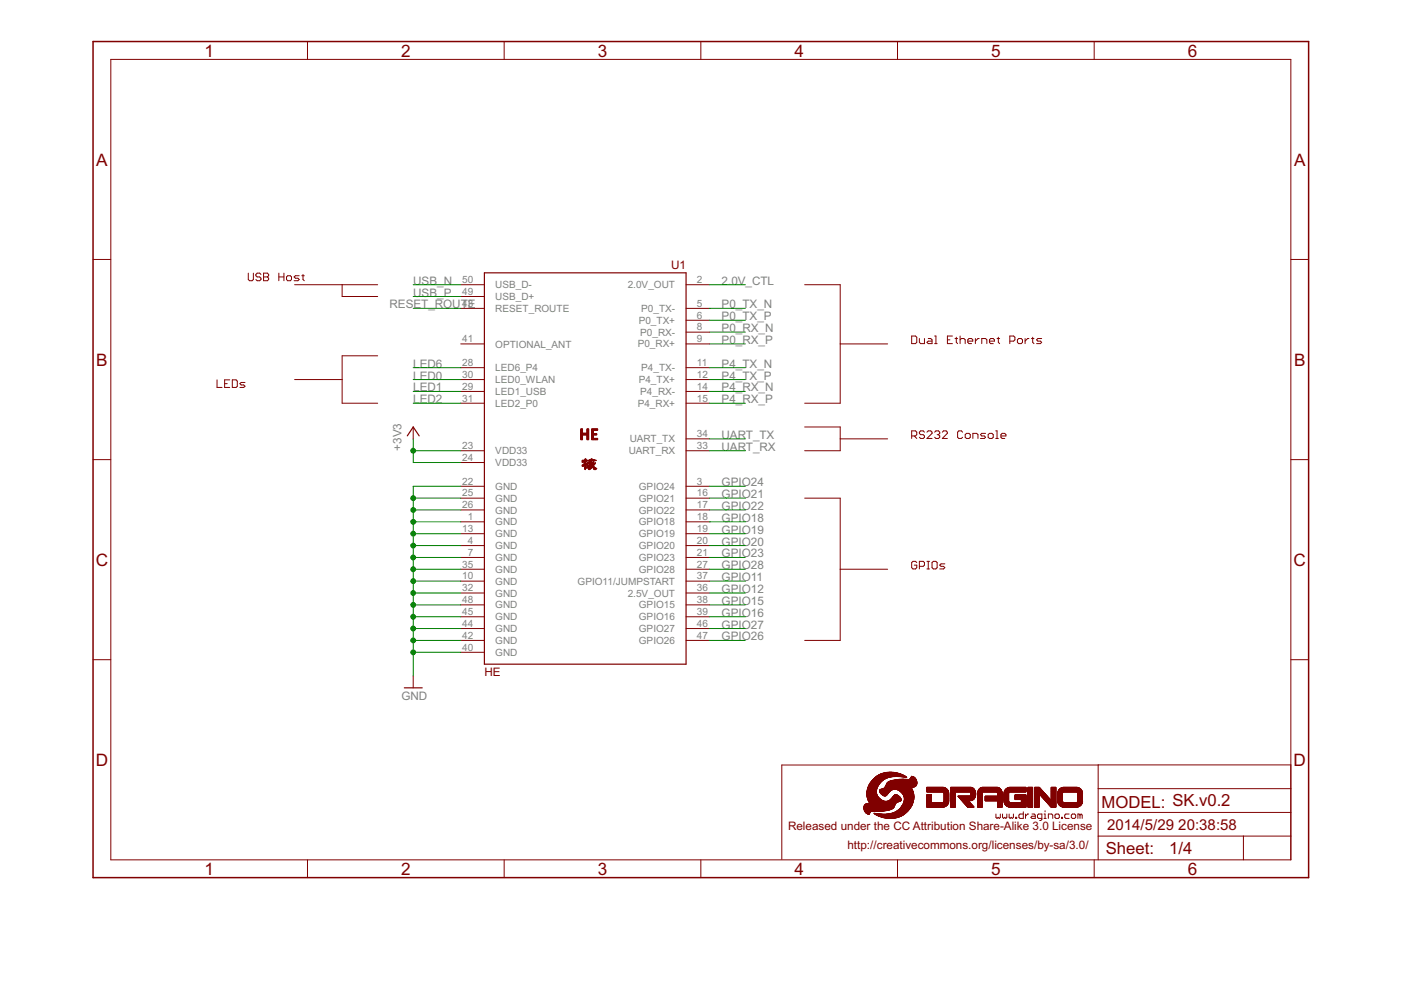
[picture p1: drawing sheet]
<svg xmlns="http://www.w3.org/2000/svg" width="297mm" height="210mm" viewBox="0 0 297 210" stroke-linecap="round" stroke-linejoin="round" font-family="sans-serif">
<defs><g id="words">
<g font-size="4.1" fill="#800000">
<text x="43.3" y="12">1</text>
<text x="85" y="12">2</text>
<text x="126.7" y="12">3</text>
<text x="168.4" y="12">4</text>
<text x="210.1" y="12">5</text>
<text x="251.8" y="12">6</text>
<text x="20.4" y="35.1">A</text>
<text x="274.4" y="35.1">A</text>
<text x="20.4" y="77.5">B</text>
<text x="274.4" y="77.5">B</text>
<text x="20.3" y="119.9">C</text>
<text x="274.3" y="119.9">C</text>
<text x="20.3" y="162.4">D</text>
<text x="274.3" y="162.4">D</text>
<text x="43.3" y="185.5">1</text>
<text x="85" y="185.5">2</text>
<text x="126.7" y="185.5">3</text>
<text x="168.4" y="185.5">4</text>
<text x="210.1" y="185.5">5</text>
<text x="251.8" y="185.5">6</text>
</g>
<g font-size="4" fill="#800000">
<text x="233.6" y="171.2">MODEL: SK.v0.2</text>
<text x="234.5" y="181.2">Sheet:</text>
<text x="247.9" y="181">1/4</text>
</g>
<g font-size="3.6" fill="#800000">
<text x="234.7" y="176">2014/5/29</text>
<text x="249.8" y="176">20:38:58</text>
</g>
<g font-size="2.8" fill="#800000">
<text x="142.3" y="57.1">U1</text>
<text x="102.7" y="143.3">HE</text>
<text x="167.1" y="176">Released under the CC Attribution Share-Alike 3.0 License</text>
<text x="179.7" y="180.1">http://creativecommons.org/licenses/by-sa/3.0/</text>
</g>
<g font-size="2.8" fill="#808080">
<text x="82.6" y="65.4">RESET_ROUTE</text>
<text x="87.6" y="62.9">USB_P</text>
<text x="87.6" y="60.4">USB_N</text>
<text x="153" y="65.4">P0_TX_N</text>
<text x="153" y="60.4">2.0V_CTL</text>
<text x="153" y="67.9">P0_TX_P</text>
<text x="153" y="70.4">P0_RX_N</text>
<text x="87.6" y="78">LED6</text>
<text x="153" y="72.9">P0_RX_P</text>
<text x="153" y="78">P4_TX_N</text>
<text x="87.6" y="80.5">LED0</text>
<text x="87.6" y="83">LED1</text>
<text x="153" y="80.5">P4_TX_P</text>
<text x="153" y="83">P4_RX_N</text>
<text x="87.6" y="85.5">LED2</text>
<text x="153" y="85.5">P4_RX_P</text>
<text x="85.1" y="95.6" transform="rotate(-90 85.1 95.6)">+3V3</text>
<text x="153" y="93">UART_TX</text>
<text x="153" y="95.6">UART_RX</text>
<text x="153" y="105.6">GPIO21</text>
<text x="153" y="103.1">GPIO24</text>
<text x="153" y="108.1">GPIO22</text>
<text x="153" y="110.6">GPIO18</text>
<text x="153" y="113.2">GPIO19</text>
<text x="153" y="115.7">GPIO20</text>
<text x="153" y="118.2">GPIO23</text>
<text x="153" y="120.7">GPIO28</text>
<text x="153" y="123.2">GPIO11</text>
<text x="153" y="125.7">GPIO12</text>
<text x="153" y="128.2">GPIO15</text>
<text x="153" y="130.8">GPIO16</text>
<text x="153" y="133.3">GPIO27</text>
<text x="153" y="135.8">GPIO26</text>
<text x="85.1" y="148.4">GND</text>
</g>
<g font-size="2.4" fill="#808080">
<text x="98" y="65">43</text>
<text x="98" y="62.5">49</text>
<text x="98" y="60">50</text>
<text x="105" y="63.6">USB_D+</text>
<text x="105" y="61.1">USB_D-</text>
<text x="133.1" y="61.1">2.0V_OUT</text>
<text x="147.8" y="60">2</text>
<text x="147.8" y="65">5</text>
<text x="105" y="66.1">RESET_ROUTE</text>
<text x="135.4" y="68.6">P0_TX+</text>
<text x="135.7" y="71.2">P0_RX-</text>
<text x="135.9" y="66.1">P0_TX-</text>
<text x="147.8" y="67.5">6</text>
<text x="147.8" y="70.1">8</text>
<text x="98" y="77.6">28</text>
<text x="98" y="72.6">41</text>
<text x="105" y="73.7">OPTIONAL_ANT</text>
<text x="135.2" y="73.7">P0_RX+</text>
<text x="147.8" y="72.6">9</text>
<text x="147.8" y="77.6">11</text>
<text x="98" y="82.6">29</text>
<text x="98" y="80.1">30</text>
<text x="105" y="78.7">LED6_P4</text>
<text x="105" y="83.7">LED1_USB</text>
<text x="105" y="81.2">LED0_WLAN</text>
<text x="135.4" y="81.2">P4_TX+</text>
<text x="135.7" y="83.7">P4_RX-</text>
<text x="135.9" y="78.7">P4_TX-</text>
<text x="147.8" y="80.1">12</text>
<text x="147.8" y="82.6">14</text>
<text x="98" y="85.1">31</text>
<text x="105" y="86.3">LED2_P0</text>
<text x="135.2" y="86.2">P4_RX+</text>
<text x="147.8" y="85.1">15</text>
<text x="98" y="95.2">23</text>
<text x="133.5" y="93.8">UART_TX</text>
<text x="147.8" y="95.2">33</text>
<text x="147.8" y="92.7">34</text>
<text x="98" y="97.7">24</text>
<text x="105" y="96.3">VDD33</text>
<text x="105" y="98.8">VDD33</text>
<text x="133.3" y="96.3">UART_RX</text>
<text x="98" y="102.7">22</text>
<text x="98" y="105.3">25</text>
<text x="98" y="107.8">26</text>
<text x="105" y="103.9">GND</text>
<text x="105" y="106.4">GND</text>
<text x="135.5" y="103.8">GPIO24</text>
<text x="135.5" y="106.4">GPIO21</text>
<text x="147.8" y="102.7">3</text>
<text x="147.8" y="105.3">16</text>
<text x="147.8" y="107.8">17</text>
<text x="98" y="112.8">13</text>
<text x="99.2" y="110.3">1</text>
<text x="105" y="111.4">GND</text>
<text x="105" y="113.9">GND</text>
<text x="105" y="108.9">GND</text>
<text x="135.5" y="108.9">GPIO22</text>
<text x="135.5" y="111.4">GPIO18</text>
<text x="135.5" y="113.9">GPIO19</text>
<text x="147.8" y="110.3">18</text>
<text x="147.8" y="112.8">19</text>
<text x="99.2" y="115.3">4</text>
<text x="99.2" y="117.8">7</text>
<text x="105" y="116.4">GND</text>
<text x="105" y="118.9">GND</text>
<text x="135.5" y="116.4">GPIO20</text>
<text x="135.5" y="118.9">GPIO23</text>
<text x="147.8" y="115.3">20</text>
<text x="147.8" y="117.8">21</text>
<text x="98" y="122.9">10</text>
<text x="98" y="125.4">32</text>
<text x="98" y="120.3">35</text>
<text x="105" y="124">GND</text>
<text x="105" y="121.5">GND</text>
<text x="122.5" y="124">GPIO11/JUMPSTART</text>
<text x="135.5" y="121.4">GPIO28</text>
<text x="147.8" y="120.3">27</text>
<text x="147.8" y="122.9">37</text>
<text x="147.8" y="125.4">36</text>
<text x="98" y="130.4">45</text>
<text x="98" y="127.9">48</text>
<text x="105" y="126.5">GND</text>
<text x="105" y="131.5">GND</text>
<text x="105" y="129">GND</text>
<text x="133.1" y="126.5">2.5V_OUT</text>
<text x="135.5" y="129">GPIO15</text>
<text x="135.5" y="131.5">GPIO16</text>
<text x="147.8" y="127.9">38</text>
<text x="147.8" y="130.4">39</text>
<text x="98" y="137.9">40</text>
<text x="98" y="135.4">42</text>
<text x="98" y="132.9">44</text>
<text x="105" y="136.5">GND</text>
<text x="105" y="134">GND</text>
<text x="135.5" y="134">GPIO27</text>
<text x="135.5" y="136.5">GPIO26</text>
<text x="147.8" y="132.9">46</text>
<text x="147.8" y="135.4">47</text>
<text x="105" y="139.1">GND</text>
</g>
</g></defs>
<g fill="none" stroke="#800000" stroke-width=".21">
<path d="M23.5 12.6h250.2v169.7h-250.2zM65.2 8.8v3.8M106.9 8.8v3.8M148.6 8.8v3.8M190.3 8.8v3.8M232 8.8v3.8M19.7 55h3.8M52.6 57.9v1.4l.3 .2h.5l.3-.2v-1.4M55.3 58.2l-.2-.3h-.6l-.2 .3v.3l.2 .2h.6l.2 .3v.3l-.2 .2h-.6l-.2-.2M55.9 57.9h.8l.3 .3v.3l-.3 .2 .3 .3v.3l-.3 .2h-.8zM55.9 58.7h.8M59.1 58.7h1.1"/>
<path d="M59.1 57.9v1.6M60.2 57.9v1.6M60.7 58.7l.3-.2h.6l.2 .2v.6l-.2 .2h-.6l-.3-.2zM63.4 58.5h-.8l-.2 .2 .2 .3h.6l.2 .3-.2 .2h-.8M64 58.5h.5M64.2 58.2v1.1l.3 .2M273.7 55h3.8M62.5 60.4h17.6M72.5 60.4v2.5h7.6M80.1 75.4h-7.6v10.1h7.6M97.7 60.4h5M97.7 72.9h5"/>
<path d="M97.7 62.9h5M97.7 65.4h5M97.7 78h5M145.5 60.4h5M145.5 72.9h5M145.5 65.4h5M145.5 67.9h5M145.5 70.4h5M145.5 78h5M170.6 60.4h7.5v25.1h-7.5M178.1 72.9h10.1M193.3 71.2h.8l.3 .3v1.1l-.3 .3h-.8z"/>
<path d="M194.9 71.8v.8l.3 .3h.8v-1.1M196.8 71.8h.5l.3 .3v.8h-.8l-.3-.3 .3-.3h.8M198.2 72.9h.5M198.2 71.2h.2v1.7M200.9 72.1h.5M201.9 71.2h-1v1.7h1M202.5 71.8h.5M202.8 71.5v1.1l.2 .3M203.6 72.1l.2-.3h.6l.2 .3v.8M203.6 71.2v1.7M205.2 72.3h1v-.2l-.2-.3h-.6l-.2 .3v.5l.2 .3h.6M206.8 71.8v1.1"/>
<path d="M207.6 71.8h-.3l-.5 .5M208.2 72.9v-1.1h.8l.2 .3v.8M209.8 72.3h1v-.2l-.2-.3h-.6l-.2 .3v.5l.2 .3h.6M211.4 71.8h.5M211.7 71.5v1.1l.2 .3M214.1 72.3h.8l.3-.2v-.6l-.3-.3h-.8v1.7M215.7 72.1l.3-.3h.5l.3 .3v.5l-.3 .3h-.5l-.3-.3zM217.3 71.8v1.1M218.1 71.8h-.2l-.6 .5M218.7 71.8h.5M218.9 71.5v1.1l.3 .3M220.9 71.8h-.9l-.2 .3 .2 .2h.6l.3 .3-.3 .3h-.8"/>
<path d="M19.7 97.5h3.8M46 80.5v1.6h1.1M47.6 81.3h.6M48.7 80.5h-1.1v1.6h1.1M49.3 80.5h.8l.2 .3v1.1l-.2 .2h-.8zM51.9 81.1h-.8l-.2 .2 .2 .3h.6l.2 .3-.2 .2h-.8M62.5 80.5h10M87.6 90.5v2.5M97.7 85.5h5M97.7 95.6h5M97.7 80.5h5M97.7 83h5"/>
<path d="M97.7 98.1h5M145.5 85.5h5M145.5 95.6h5M145.5 93h5M145.5 80.5h5M145.5 83h5M170.6 90.5h7.5v5.1h-7.5M178.1 93h10.1M193.3 92.4h.8l.3-.2v-.6l-.3-.2h-.8v1.6M193.8 92.4l.6 .6M196 91.6l-.3-.2h-.5l-.3 .2v.3l.3 .3h.5l.3 .2v.3l-.3 .3h-.5l-.3-.3M196.5 91.6l.3-.2h.5l.3 .2v.3l-1.1 1.1h1.1"/>
<path d="M198.2 91.6l.2-.2h.6l.2 .2v.3l-.2 .3M198.7 92.2h.3M199 92.2l.2 .2v.3l-.2 .3h-.6l-.2-.3M199.8 91.6l.2-.2h.6l.3 .2v.3l-1.1 1.1h1.1M204.1 91.6l-.3-.2h-.5l-.3 .2v1.1l.3 .3h.5l.3-.3M204.9 91.9h.5l.3 .3v.5l-.3 .3h-.5l-.3-.3v-.5zM206.3 93v-1.1h.8l.2 .3v.8M209 91.9h-.8l-.3 .3 .3 .2h.5l.3 .3-.3 .3h-.8M209.5 92.2l.3-.3h.5l.3 .3v.5l-.3 .3h-.5l-.3-.3zM211.1 91.4h.3v1.6M211.1 93h.6M212.2 92.4h1.1v-.2l-.3-.3h-.5l-.3 .3v.5l.3 .3h.5"/>
<path d="M273.7 97.5h3.8M97.7 105.6h5M97.7 110.6h5M97.7 103.1h5M97.7 115.7h5M97.7 118.2h5M97.7 113.2h5M97.7 108.1h5M145.5 105.6h5M145.5 110.6h5M145.5 103.1h5M145.5 115.7h5"/>
<path d="M145.5 118.2h5M145.5 113.2h5M145.5 108.1h5M170.6 105.6h7.5v30.2h-7.5M194.4 119.3l-.3-.3h-.5l-.3 .3v1.1l.3 .2h.5l.3-.2v-.6h-.6M196.5 119h.6M196.8 119v1.6M197.6 119.3l.3-.3h.5l.3 .3v1.1l-.3 .2h-.5l-.3-.2zM200.3 119.5h-.8l-.3 .3 .3 .3h.5l.3 .3-.3 .2h-.8M19.7 139.9h3.8M97.7 135.8h5M97.7 120.7h5"/>
<path d="M97.7 123.2h5M97.7 125.7h5M97.7 128.2h5M97.7 130.8h5M97.7 138.3h5M97.7 133.3h5M145.5 135.8h5M145.5 120.7h5M145.5 123.2h5M145.5 125.7h5M145.5 128.2h5M145.5 130.8h5"/>
<path d="M145.5 133.3h5M178.1 120.7h10.1M194.9 120.1h.8l.3-.3v-.5l-.3-.3h-.8v1.6M196.5 120.6h.6M273.7 139.9h3.8M87.6 143.3v2.5M211.2 172.6v.7l.2 .2 .2-.2 .3 .2 .2-.2v-.7M212.6 172.6v.7l.2 .2 .2-.2 .3 .2 .2-.2v-.7M214 172.6v.7l.2 .2 .2-.2 .2 .2 .3-.2v-.7M215.3 173.3h.3v.2h-.3zM217 172.1v1.4h-.7l-.3-.2v-.5l.3-.2h.7M217.4 172.6v.9"/>
<path d="M218.1 172.6h-.2l-.5 .5M218.8 172.6h.5l.2 .2v.7h-.7l-.2-.2 .2-.2h.7M220.9 173.5h-.7l-.2-.2v-.5l.2-.2h.7v1.1l-.5 .3M221.4 173.5h.4M221.4 172.6h.2v.9M221.6 171.9v.2M222.3 173.5v-.9h.7l.2 .2v.7M223.7 172.8l.2-.2h.5l.2 .2v.5l-.2 .2h-.5l-.2-.2zM225.1 173.3h.2v.2h-.2zM226.7 172.6h-.7l-.3 .2v.5l.3 .2h.7M227.1 172.8l.3-.2h.4l.3 .2v.5l-.3 .2h-.4l-.3-.2zM229 172.8l-.2-.2h-.3v.9"/>
<path d="M229 172.8v.7M229 172.8l.2-.2 .2 .2v.7M232.8 177.3h40.9M232.8 162.2v20.1M232.8 172.3h40.9M232.8 167.2h40.9M263.6 177.3v5M273.7 162.2h-107.9v20M65.2 182.3v3.8M106.9 182.3v3.8M148.6 182.3v3.8M190.3 182.3v3.8"/>
<path d="M232 182.3v3.8"/>
</g>
<path d="M19.7 8.8h257.8v177.3h-257.8z" fill="none" stroke="#800000" stroke-width=".32"/>
<path d="M102.7 57.8h42.8v83h-42.8zM86.4 92.4l1.2-1.9 1.3 1.9M85.7 145.8h3.8" fill="none" stroke="#800000" stroke-width=".25"/>
<g fill="#800000" stroke="#800000" stroke-width=".21">
<path d="M124 99.5l.1 .1z"/>
<path d="M124.8 99.5l.1 .1z"/>
<path d="M124.9 99.5l.1 .1z"/>
<path d="M125.9 99.5l.1 .1z"/>
<path d="M126 99.5l.1 .1z"/>
<path d="M126.2 99.5v.1z"/>
<path d="M126.2 99.5l.1 .1z"/>
<path d="M123.9 99.4l.1 .1z"/>
<path d="M124 99.4l.1 .1z"/>
<path d="M124.7 99.4l.1 .1z"/>
<path d="M124.8 99.4l.1 .1z"/>
<path d="M124.9 99.4l.1 .1z"/>
<path d="M125 99.4l.1 .1z"/>
<path d="M125.1 99.4l.1 .1z"/>
<path d="M125.8 99.4l.1 .1z"/>
<path d="M125.9 99.4l.1 .1z"/>
<path d="M126 99.4l.1 .1z"/>
<path d="M126.2 99.4v.1z"/>
<path d="M126.2 99.4l.1 .1z"/>
<path d="M126.3 99.4l.1 .1z"/>
<path d="M123.9 99.3l.1 .1z"/>
<path d="M124 99.3l.1 .1z"/>
<path d="M124.8 99.3l.1 .1z"/>
<path d="M124.9 99.3l.1 .1z"/>
<path d="M125 99.3l.1 .1z"/>
<path d="M125.1 99.3l.1 .1z"/>
<path d="M125.2 99.3l.1 .1z"/>
<path d="M125.8 99.3l.1 .1z"/>
<path d="M125.9 99.3l.1 .1z"/>
<path d="M126 99.3l.1 .1z"/>
<path d="M126.2 99.3v.1z"/>
<path d="M126.2 99.3l.1 .1z"/>
<path d="M126.3 99.3l.1 .1z"/>
<path d="M126.4 99.3l.1 .1z"/>
<path d="M123.9 99.2l.1 .1z"/>
<path d="M124 99.2l.1 .1z"/>
<path d="M124.3 99.2l.1 .1z"/>
<path d="M124.4 99.2l.1 .1z"/>
<path d="M124.9 99.2l.1 .1z"/>
<path d="M125 99.2l.1 .1z"/>
<path d="M125.1 99.2l.1 .1z"/>
<path d="M125.2 99.2l.1 .1z"/>
<path d="M125.3 99.2l.1 .1z"/>
<path d="M125.8 99.2v.1z"/>
<path d="M125.8 99.2l.1 .1z"/>
<path d="M125.9 99.2l.1 .1z"/>
<path d="M126 99.2l.1 .1z"/>
<path d="M126.2 99.2v.1z"/>
<path d="M126.2 99.2l.1 .1z"/>
<path d="M123.9 99.1l.1 .1z"/>
<path d="M124 99.1l.1 .1z"/>
<path d="M124.3 99.1l.1 .1z"/>
<path d="M124.4 99.1l.1 .1z"/>
<path d="M124.5 99.1l.1 .1z"/>
<path d="M124.6 99.1l.1 .1z"/>
<path d="M125 99.1l.1 .1z"/>
<path d="M125.1 99.1l.1 .1z"/>
<path d="M125.2 99.1l.1 .1z"/>
<path d="M125.3 99.1l.1 .1z"/>
<path d="M125.4 99.1l.1 .1z"/>
<path d="M125.6 99.1l.1 .1z"/>
<path d="M125.8 99.1v.1z"/>
<path d="M125.8 99.1l.1 .1z"/>
<path d="M125.9 99.1l.1 .1z"/>
<path d="M126 99.1l.1 .1z"/>
<path d="M123.9 99l.1 .1z"/>
<path d="M124 99l.1 .1z"/>
<path d="M124.3 99l.1 .1z"/>
<path d="M124.4 99l.1 .1z"/>
<path d="M124.5 99l.1 .1z"/>
<path d="M124.6 99l.1 .1z"/>
<path d="M124.7 99l.1 .1z"/>
<path d="M125.1 99l.1 .1z"/>
<path d="M125.2 99l.1 .1z"/>
<path d="M125.3 99l.1 .1z"/>
<path d="M125.4 99l.1 .1z"/>
<path d="M125.5 99l.1 .1z"/>
<path d="M125.6 99l.1 .1z"/>
<path d="M125.8 99v.1z"/>
<path d="M125.8 99l.1 .1z"/>
<path d="M125.9 99l.1 .1z"/>
<path d="M124 98.9l.1 .1z"/>
<path d="M124.4 98.9l.1 .1z"/>
<path d="M124.5 98.9l.1 .1z"/>
<path d="M124.6 98.9l.1 .1z"/>
<path d="M124.7 98.9l.1 .1z"/>
<path d="M124.8 98.9l.1 .1z"/>
<path d="M125.2 98.9l.1 .1z"/>
<path d="M125.3 98.9l.1 .1z"/>
<path d="M125.4 98.9l.1 .1z"/>
<path d="M125.5 98.9l.1 .1z"/>
<path d="M125.6 98.9l.1 .1z"/>
<path d="M125.8 98.9v.1z"/>
<path d="M125.8 98.9l.1 .1z"/>
<path d="M123.4 98.8l.1 .1z"/>
<path d="M123.5 98.8l.1 .1z"/>
<path d="M123.6 98.8l.1 .1z"/>
<path d="M124 98.8l.1 .1z"/>
<path d="M124.6 98.8l.1 .1z"/>
<path d="M124.7 98.8l.1 .1z"/>
<path d="M124.8 98.8l.1 .1z"/>
<path d="M124.9 98.8l.1 .1z"/>
<path d="M125.3 98.8l.1 .1z"/>
<path d="M125.4 98.8l.1 .1z"/>
<path d="M125.5 98.8l.1 .1z"/>
<path d="M125.6 98.8l.1 .1z"/>
<path d="M125.8 98.8v.1z"/>
<path d="M123.4 98.7l.1 .1z"/>
<path d="M123.5 98.7l.1 .1z"/>
<path d="M123.6 98.7l.1 .1z"/>
<path d="M123.7 98.7l.1 .1z"/>
<path d="M123.8 98.7l.1 .1z"/>
<path d="M124 98.7l.1 .1z"/>
<path d="M124.7 98.7l.1 .1z"/>
<path d="M124.8 98.7l.1 .1z"/>
<path d="M124.9 98.7l.1 .1z"/>
<path d="M125 98.7l.1 .1z"/>
<path d="M125.4 98.7l.1 .1z"/>
<path d="M125.5 98.7l.1 .1z"/>
<path d="M125.6 98.7l.1 .1z"/>
<path d="M125.8 98.7v.1z"/>
<path d="M123.4 98.6l.1 .1z"/>
<path d="M123.5 98.6l.1 .1z"/>
<path d="M123.6 98.6l.1 .1z"/>
<path d="M123.7 98.6l.1 .1z"/>
<path d="M123.8 98.6l.1 .1z"/>
<path d="M123.9 98.6l.1 .1z"/>
<path d="M124 98.6l.1 .1z"/>
<path d="M124.3 98.6l.1 .1z"/>
<path d="M124.4 98.6l.1 .1z"/>
<path d="M124.5 98.6l.1 .1z"/>
<path d="M124.8 98.6l.1 .1z"/>
<path d="M124.9 98.6l.1 .1z"/>
<path d="M125 98.6l.1 .1z"/>
<path d="M125.1 98.6l.1 .1z"/>
<path d="M125.5 98.6l.1 .1z"/>
<path d="M125.6 98.6l.1 .1z"/>
<path d="M125.8 98.6v.1z"/>
<path d="M125.8 98.6l.1 .1z"/>
<path d="M123.6 98.5l.1 .1z"/>
<path d="M123.7 98.5l.1 .1z"/>
<path d="M123.8 98.5l.1 .1z"/>
<path d="M123.9 98.5l.1 .1z"/>
<path d="M124 98.5l.1 .1z"/>
<path d="M124.1 98.5l.1 .1z"/>
<path d="M124.2 98.5l.1 .1z"/>
<path d="M124.3 98.5l.1 .1z"/>
<path d="M124.4 98.5l.1 .1z"/>
<path d="M124.5 98.5l.1 .1z"/>
<path d="M124.9 98.5l.1 .1z"/>
<path d="M125 98.5l.1 .1z"/>
<path d="M125.1 98.5l.1 .1z"/>
<path d="M125.2 98.5l.1 .1z"/>
<path d="M125.6 98.5l.1 .1z"/>
<path d="M125.8 98.5v.1z"/>
<path d="M125.8 98.5l.1 .1z"/>
<path d="M125.9 98.5l.1 .1z"/>
<path d="M123.7 98.4l.1 .1z"/>
<path d="M123.8 98.4l.1 .1z"/>
<path d="M123.9 98.4l.1 .1z"/>
<path d="M124 98.4l.1 .1z"/>
<path d="M124.1 98.4l.1 .1z"/>
<path d="M124.2 98.4l.1 .1z"/>
<path d="M124.3 98.4l.1 .1z"/>
<path d="M124.4 98.4l.1 .1z"/>
<path d="M125 98.4l.1 .1z"/>
<path d="M125.1 98.4l.1 .1z"/>
<path d="M125.2 98.4l.1 .1z"/>
<path d="M125.3 98.4l.1 .1z"/>
<path d="M125.8 98.4v.1z"/>
<path d="M125.8 98.4l.1 .1z"/>
<path d="M125.9 98.4l.1 .1z"/>
<path d="M126 98.4l.1 .1z"/>
<path d="M123.8 98.3l.1 .1z"/>
<path d="M123.9 98.3l.1 .1z"/>
<path d="M124 98.3l.1 .1z"/>
<path d="M124.1 98.3l.1 .1z"/>
<path d="M124.2 98.3l.1 .1z"/>
<path d="M124.7 98.3l.1 .1z"/>
<path d="M124.8 98.3l.1 .1z"/>
<path d="M124.9 98.3l.1 .1z"/>
<path d="M125 98.3l.1 .1z"/>
<path d="M125.1 98.3l.1 .1z"/>
<path d="M125.2 98.3l.1 .1z"/>
<path d="M125.3 98.3l.1 .1z"/>
<path d="M125.4 98.3l.1 .1z"/>
<path d="M125.8 98.3l.1 .1z"/>
<path d="M125.9 98.3l.1 .1z"/>
<path d="M126 98.3l.1 .1z"/>
<path d="M123.9 98.2l.1 .1z"/>
<path d="M124 98.2l.1 .1z"/>
<path d="M124.1 98.2l.1 .1z"/>
<path d="M124.5 98.2l.1 .1z"/>
<path d="M124.6 98.2l.1 .1z"/>
<path d="M124.7 98.2l.1 .1z"/>
<path d="M124.8 98.2l.1 .1z"/>
<path d="M124.9 98.2l.1 .1z"/>
<path d="M125 98.2l.1 .1z"/>
<path d="M125.1 98.2l.1 .1z"/>
<path d="M125.2 98.2l.1 .1z"/>
<path d="M125.3 98.2l.1 .1z"/>
<path d="M125.4 98.2l.1 .1z"/>
<path d="M125.5 98.2l.1 .1z"/>
<path d="M126 98.2l.1 .1z"/>
<path d="M126.2 98.2v.1z"/>
<path d="M123.9 98.1l.1 .1z"/>
<path d="M124 98.1l.1 .1z"/>
<path d="M124.1 98.1l.1 .1z"/>
<path d="M124.5 98.1l.1 .1z"/>
<path d="M124.6 98.1l.1 .1z"/>
<path d="M124.7 98.1l.1 .1z"/>
<path d="M124.8 98.1l.1 .1z"/>
<path d="M124.9 98.1l.1 .1z"/>
<path d="M125 98.1l.1 .1z"/>
<path d="M125.5 98.1l.1 .1z"/>
<path d="M125.6 98.1l.1 .1z"/>
<path d="M126.2 98.1v.1z"/>
<path d="M123.4 98l.1 .1z"/>
<path d="M123.5 98l.1 .1z"/>
<path d="M123.9 98l.1 .1z"/>
<path d="M124 98l.1 .1z"/>
<path d="M124.1 98l.1 .1z"/>
<path d="M124.8 98l.1 .1z"/>
<path d="M124.9 98l.1 .1z"/>
<path d="M125 98l.1 .1z"/>
<path d="M125.1 98l.1 .1z"/>
<path d="M125.2 98l.1 .1z"/>
<path d="M125.6 98l.1 .1z"/>
<path d="M125.8 98v.1z"/>
<path d="M123.4 97.9l.1 .1z"/>
<path d="M123.5 97.9l.1 .1z"/>
<path d="M123.6 97.9l.1 .1z"/>
<path d="M123.7 97.9l.1 .1z"/>
<path d="M123.8 97.9l.1 .1z"/>
<path d="M123.9 97.9l.1 .1z"/>
<path d="M124 97.9l.1 .1z"/>
<path d="M124.1 97.9l.1 .1z"/>
<path d="M125 97.9l.1 .1z"/>
<path d="M125.1 97.9l.1 .1z"/>
<path d="M125.2 97.9l.1 .1z"/>
<path d="M125.3 97.9l.1 .1z"/>
<path d="M125.8 97.9v.1z"/>
<path d="M125.8 97.9l.1 .1z"/>
<path d="M123.4 97.8l.1 .1z"/>
<path d="M123.5 97.8l.1 .1z"/>
<path d="M123.6 97.8l.1 .1z"/>
<path d="M123.7 97.8l.1 .1z"/>
<path d="M123.8 97.8l.1 .1z"/>
<path d="M123.9 97.8l.1 .1z"/>
<path d="M124 97.8l.1 .1z"/>
<path d="M124.1 97.8l.1 .1z"/>
<path d="M124.2 97.8l.1 .1z"/>
<path d="M124.3 97.8l.1 .1z"/>
<path d="M125.1 97.8l.1 .1z"/>
<path d="M125.2 97.8l.1 .1z"/>
<path d="M125.3 97.8l.1 .1z"/>
<path d="M125.8 97.8l.1 .1z"/>
<path d="M123.4 97.7l.1 .1z"/>
<path d="M123.5 97.7l.1 .1z"/>
<path d="M123.6 97.7l.1 .1z"/>
<path d="M123.7 97.7l.1 .1z"/>
<path d="M123.8 97.7l.1 .1z"/>
<path d="M123.9 97.7l.1 .1z"/>
<path d="M124 97.7l.1 .1z"/>
<path d="M124.1 97.7l.1 .1z"/>
<path d="M124.2 97.7l.1 .1z"/>
<path d="M124.3 97.7l.1 .1z"/>
<path d="M124.4 97.7l.1 .1z"/>
<path d="M124.7 97.7l.1 .1z"/>
<path d="M124.8 97.7l.1 .1z"/>
<path d="M124.9 97.7l.1 .1z"/>
<path d="M125.1 97.7l.1 .1z"/>
<path d="M125.2 97.7l.1 .1z"/>
<path d="M125.3 97.7l.1 .1z"/>
<path d="M125.4 97.7l.1 .1z"/>
<path d="M123.4 97.6l.1 .1z"/>
<path d="M123.5 97.6l.1 .1z"/>
<path d="M123.6 97.6l.1 .1z"/>
<path d="M123.7 97.6l.1 .1z"/>
<path d="M123.8 97.6l.1 .1z"/>
<path d="M123.9 97.6l.1 .1z"/>
<path d="M124 97.6l.1 .1z"/>
<path d="M124.1 97.6l.1 .1z"/>
<path d="M124.2 97.6l.1 .1z"/>
<path d="M124.3 97.6l.1 .1z"/>
<path d="M124.4 97.6l.1 .1z"/>
<path d="M124.5 97.6l.1 .1z"/>
<path d="M124.7 97.6l.1 .1z"/>
<path d="M124.8 97.6l.1 .1z"/>
<path d="M124.9 97.6l.1 .1z"/>
<path d="M125 97.6l.1 .1z"/>
<path d="M125.1 97.6l.1 .1z"/>
<path d="M125.2 97.6l.1 .1z"/>
<path d="M125.3 97.6l.1 .1z"/>
<path d="M125.4 97.6l.1 .1z"/>
<path d="M125.5 97.6l.1 .1z"/>
<path d="M125.6 97.6l.1 .1z"/>
<path d="M125.8 97.6v.1z"/>
<path d="M125.8 97.6l.1 .1z"/>
<path d="M125.9 97.6l.1 .1z"/>
<path d="M126 97.6l.1 .1z"/>
<path d="M126.2 97.6v.1z"/>
<path d="M126.2 97.6l.1 .1z"/>
<path d="M126.3 97.6l.1 .1z"/>
<path d="M123.9 97.5l.1 .1z"/>
<path d="M124 97.5l.1 .1z"/>
<path d="M124.1 97.5l.1 .1z"/>
<path d="M124.2 97.5l.1 .1z"/>
<path d="M124.9 97.5l.1 .1z"/>
<path d="M125 97.5l.1 .1z"/>
<path d="M125.1 97.5l.1 .1z"/>
<path d="M125.2 97.5l.1 .1z"/>
<path d="M125.3 97.5l.1 .1z"/>
<path d="M125.4 97.5l.1 .1z"/>
<path d="M125.5 97.5l.1 .1z"/>
<path d="M125.6 97.5l.1 .1z"/>
<path d="M125.8 97.5v.1z"/>
<path d="M125.8 97.5l.1 .1z"/>
<path d="M125.9 97.5l.1 .1z"/>
<path d="M126 97.5l.1 .1z"/>
<path d="M124 97.4l.1 .1z"/>
<path d="M124.1 97.4l.1 .1z"/>
<path d="M125.2 97.4l.1 .1z"/>
<path d="M125.3 97.4l.1 .1z"/>
<path d="M125.4 97.4l.1 .1z"/>
<path d="M125.5 97.4l.1 .1z"/>
<path d="M124 97.3l.1 .1z"/>
<path d="M124.1 97.3l.1 .1z"/>
<path d="M125.3 97.3l.1 .1z"/>
<path d="M125.4 97.3l.1 .1z"/>
<path d="M123.1 93.2h.1z"/>
<path d="M123.2 93.2h.1z"/>
<path d="M123.3 93.2h.1z"/>
<path d="M123.4 93.2h.1z"/>
<path d="M124.4 93.2h.1z"/>
<path d="M124.5 93.2h.1z"/>
<path d="M124.6 93.2h.1z"/>
<path d="M124.7 93.2h.1z"/>
<path d="M125.4 93.2h.1z"/>
<path d="M125.5 93.2h.1z"/>
<path d="M125.6 93.2h.1z"/>
<path d="M125.8 93.2h.1z"/>
<path d="M125.9 93.2h.1z"/>
<path d="M126 93.2h.1z"/>
<path d="M126.2 93.2h.1z"/>
<path d="M126.3 93.2h.1z"/>
<path d="M126.4 93.2h.1z"/>
<path d="M126.6 93.2h.1z"/>
<path d="M123.1 93l.1 .1z"/>
<path d="M123.2 93l.1 .1z"/>
<path d="M123.3 93l.1 .1z"/>
<path d="M123.4 93l.1 .1z"/>
<path d="M124.4 93l.1 .1z"/>
<path d="M124.5 93l.1 .1z"/>
<path d="M124.6 93l.1 .1z"/>
<path d="M124.7 93l.1 .1z"/>
<path d="M125.4 93l.1 .1z"/>
<path d="M125.5 93l.1 .1z"/>
<path d="M125.6 93l.1 .1z"/>
<path d="M125.8 93v.1z"/>
<path d="M125.8 93l.1 .1z"/>
<path d="M125.9 93l.1 .1z"/>
<path d="M126 93l.1 .1z"/>
<path d="M126.2 93v.1z"/>
<path d="M126.2 93l.1 .1z"/>
<path d="M126.3 93l.1 .1z"/>
<path d="M126.4 93l.1 .1z"/>
<path d="M126.6 93v.1z"/>
<path d="M126.6 93l.1 .1z"/>
<path d="M123.1 92.9l.1 .1z"/>
<path d="M123.2 92.9l.1 .1z"/>
<path d="M123.3 92.9l.1 .1z"/>
<path d="M123.4 92.9l.1 .1z"/>
<path d="M124.4 92.9l.1 .1z"/>
<path d="M124.5 92.9l.1 .1z"/>
<path d="M124.6 92.9l.1 .1z"/>
<path d="M124.7 92.9l.1 .1z"/>
<path d="M125.4 92.9l.1 .1z"/>
<path d="M125.5 92.9l.1 .1z"/>
<path d="M125.6 92.9l.1 .1z"/>
<path d="M125.8 92.9v.1z"/>
<path d="M125.8 92.9l.1 .1z"/>
<path d="M125.9 92.9l.1 .1z"/>
<path d="M126 92.9l.1 .1z"/>
<path d="M126.2 92.9v.1z"/>
<path d="M126.2 92.9l.1 .1z"/>
<path d="M126.3 92.9l.1 .1z"/>
<path d="M126.4 92.9l.1 .1z"/>
<path d="M126.6 92.9v.1z"/>
<path d="M126.6 92.9l.1 .1z"/>
<path d="M123.1 92.9h.1z"/>
<path d="M123.2 92.9h.1z"/>
<path d="M123.3 92.9h.1z"/>
<path d="M123.4 92.9h.1z"/>
<path d="M124.4 92.9h.1z"/>
<path d="M124.5 92.9h.1z"/>
<path d="M124.6 92.9h.1z"/>
<path d="M124.7 92.9h.1z"/>
<path d="M125.4 92.9h.1z"/>
<path d="M125.5 92.9h.1z"/>
<path d="M125.6 92.9h.1z"/>
<path d="M123.1 92.8h.1z"/>
<path d="M123.2 92.8h.1z"/>
<path d="M123.3 92.8h.1z"/>
<path d="M123.4 92.8h.1z"/>
<path d="M124.4 92.8h.1z"/>
<path d="M124.5 92.8h.1z"/>
<path d="M124.6 92.8h.1z"/>
<path d="M124.7 92.8h.1z"/>
<path d="M125.4 92.8h.1z"/>
<path d="M125.5 92.8h.1z"/>
<path d="M125.6 92.8h.1z"/>
<path d="M123.1 92.6l.1 .1z"/>
<path d="M123.2 92.6l.1 .1z"/>
<path d="M123.3 92.6l.1 .1z"/>
<path d="M123.4 92.6l.1 .1z"/>
<path d="M124.4 92.6l.1 .1z"/>
<path d="M124.5 92.6l.1 .1z"/>
<path d="M124.6 92.6l.1 .1z"/>
<path d="M124.7 92.6l.1 .1z"/>
<path d="M125.4 92.6l.1 .1z"/>
<path d="M125.5 92.6l.1 .1z"/>
<path d="M125.6 92.6l.1 .1z"/>
<path d="M125.8 92.6v.1z"/>
<path d="M123.1 92.5l.1 .1z"/>
<path d="M123.2 92.5l.1 .1z"/>
<path d="M123.3 92.5l.1 .1z"/>
<path d="M123.4 92.5l.1 .1z"/>
<path d="M124.4 92.5l.1 .1z"/>
<path d="M124.5 92.5l.1 .1z"/>
<path d="M124.6 92.5l.1 .1z"/>
<path d="M124.7 92.5l.1 .1z"/>
<path d="M125.4 92.5l.1 .1z"/>
<path d="M125.5 92.5l.1 .1z"/>
<path d="M125.6 92.5l.1 .1z"/>
<path d="M125.8 92.5v.1z"/>
<path d="M123.1 92.5h.1z"/>
<path d="M123.2 92.5h.1z"/>
<path d="M123.3 92.5h.1z"/>
<path d="M123.4 92.5h.1z"/>
<path d="M124.4 92.5h.1z"/>
<path d="M124.5 92.5h.1z"/>
<path d="M124.6 92.5h.1z"/>
<path d="M124.7 92.5h.1z"/>
<path d="M125.4 92.5h.1z"/>
<path d="M125.5 92.5h.1z"/>
<path d="M125.6 92.5h.1z"/>
<path d="M123.1 92.4h.1z"/>
<path d="M123.2 92.4h.1z"/>
<path d="M123.3 92.4h.1z"/>
<path d="M123.4 92.4h.1z"/>
<path d="M124.4 92.4h.1z"/>
<path d="M124.5 92.4h.1z"/>
<path d="M124.6 92.4h.1z"/>
<path d="M124.7 92.4h.1z"/>
<path d="M125.4 92.4h.1z"/>
<path d="M125.5 92.4h.1z"/>
<path d="M125.6 92.4h.1z"/>
<path d="M123.1 92.2l.1 .1z"/>
<path d="M123.2 92.2l.1 .1z"/>
<path d="M123.3 92.2l.1 .1z"/>
<path d="M123.4 92.2l.1 .1z"/>
<path d="M124.4 92.2l.1 .1z"/>
<path d="M124.5 92.2l.1 .1z"/>
<path d="M124.6 92.2l.1 .1z"/>
<path d="M124.7 92.2l.1 .1z"/>
<path d="M125.4 92.2l.1 .1z"/>
<path d="M125.5 92.2l.1 .1z"/>
<path d="M125.6 92.2l.1 .1z"/>
<path d="M125.8 92.2v.1z"/>
<path d="M123.1 92.1l.1 .1z"/>
<path d="M123.2 92.1l.1 .1z"/>
<path d="M123.3 92.1l.1 .1z"/>
<path d="M123.4 92.1l.1 .1z"/>
<path d="M123.5 92.1l.1 .1z"/>
<path d="M123.6 92.1l.1 .1z"/>
<path d="M123.7 92.1l.1 .1z"/>
<path d="M123.8 92.1l.1 .1z"/>
<path d="M123.9 92.1l.1 .1z"/>
<path d="M124 92.1l.1 .1z"/>
<path d="M124.1 92.1l.1 .1z"/>
<path d="M124.2 92.1l.1 .1z"/>
<path d="M124.3 92.1l.1 .1z"/>
<path d="M124.4 92.1l.1 .1z"/>
<path d="M124.5 92.1l.1 .1z"/>
<path d="M124.6 92.1l.1 .1z"/>
<path d="M124.7 92.1l.1 .1z"/>
<path d="M125.4 92.1l.1 .1z"/>
<path d="M125.5 92.1l.1 .1z"/>
<path d="M125.6 92.1l.1 .1z"/>
<path d="M125.8 92.1v.1z"/>
<path d="M125.8 92.1l.1 .1z"/>
<path d="M125.9 92.1l.1 .1z"/>
<path d="M126 92.1l.1 .1z"/>
<path d="M126.2 92.1v.1z"/>
<path d="M126.2 92.1l.1 .1z"/>
<path d="M126.3 92.1l.1 .1z"/>
<path d="M126.4 92.1l.1 .1z"/>
<path d="M123.1 92.1h.1z"/>
<path d="M123.2 92.1h.1z"/>
<path d="M123.3 92.1h.1z"/>
<path d="M123.4 92.1h.1z"/>
<path d="M123.5 92.1h.1z"/>
<path d="M123.6 92.1h.1z"/>
<path d="M123.7 92.1h.1z"/>
<path d="M123.8 92.1h.1z"/>
<path d="M123.9 92.1h.1z"/>
<path d="M124 92.1h.1z"/>
<path d="M124.1 92.1h.1z"/>
<path d="M124.2 92.1h.1z"/>
<path d="M124.3 92.1h.1z"/>
<path d="M124.4 92.1h.1z"/>
<path d="M124.5 92.1h.1z"/>
<path d="M124.6 92.1h.1z"/>
<path d="M124.7 92.1h.1z"/>
<path d="M125.4 92.1h.1z"/>
<path d="M125.5 92.1h.1z"/>
<path d="M125.6 92.1h.1z"/>
<path d="M125.8 92.1h.1z"/>
<path d="M125.9 92.1h.1z"/>
<path d="M126 92.1h.1z"/>
<path d="M126.2 92.1h.1z"/>
<path d="M126.3 92.1h.1z"/>
<path d="M126.4 92.1h.1z"/>
<path d="M123.1 91.9l.1 .1z"/>
<path d="M123.2 91.9l.1 .1z"/>
<path d="M123.3 91.9l.1 .1z"/>
<path d="M123.4 91.9l.1 .1z"/>
<path d="M123.5 91.9l.1 .1z"/>
<path d="M123.6 91.9l.1 .1z"/>
<path d="M123.7 91.9l.1 .1z"/>
<path d="M123.8 91.9l.1 .1z"/>
<path d="M123.9 91.9l.1 .1z"/>
<path d="M124 91.9l.1 .1z"/>
<path d="M124.1 91.9l.1 .1z"/>
<path d="M124.2 91.9l.1 .1z"/>
<path d="M124.3 91.9l.1 .1z"/>
<path d="M124.4 91.9l.1 .1z"/>
<path d="M124.5 91.9l.1 .1z"/>
<path d="M124.6 91.9l.1 .1z"/>
<path d="M124.7 91.9l.1 .1z"/>
<path d="M125.4 91.9l.1 .1z"/>
<path d="M125.5 91.9l.1 .1z"/>
<path d="M125.6 91.9l.1 .1z"/>
<path d="M125.8 91.9v.1z"/>
<path d="M125.8 91.9l.1 .1z"/>
<path d="M125.9 91.9l.1 .1z"/>
<path d="M126 91.9l.1 .1z"/>
<path d="M126.2 91.9v.1z"/>
<path d="M126.2 91.9l.1 .1z"/>
<path d="M126.3 91.9l.1 .1z"/>
<path d="M126.4 91.9l.1 .1z"/>
<path d="M123.1 91.8l.1 .1z"/>
<path d="M123.2 91.8l.1 .1z"/>
<path d="M123.3 91.8l.1 .1z"/>
<path d="M123.4 91.8l.1 .1z"/>
<path d="M123.5 91.8l.1 .1z"/>
<path d="M123.6 91.8l.1 .1z"/>
<path d="M123.7 91.8l.1 .1z"/>
<path d="M123.8 91.8l.1 .1z"/>
<path d="M123.9 91.8l.1 .1z"/>
<path d="M124 91.8l.1 .1z"/>
<path d="M124.1 91.8l.1 .1z"/>
<path d="M124.2 91.8l.1 .1z"/>
<path d="M124.3 91.8l.1 .1z"/>
<path d="M124.4 91.8l.1 .1z"/>
<path d="M124.5 91.8l.1 .1z"/>
<path d="M124.6 91.8l.1 .1z"/>
<path d="M124.7 91.8l.1 .1z"/>
<path d="M125.4 91.8l.1 .1z"/>
<path d="M125.5 91.8l.1 .1z"/>
<path d="M125.6 91.8l.1 .1z"/>
<path d="M125.8 91.8v.1z"/>
<path d="M123.1 91.7l.1 .1z"/>
<path d="M123.2 91.7l.1 .1z"/>
<path d="M123.3 91.7l.1 .1z"/>
<path d="M123.4 91.7l.1 .1z"/>
<path d="M124.4 91.7l.1 .1z"/>
<path d="M124.5 91.7l.1 .1z"/>
<path d="M124.6 91.7l.1 .1z"/>
<path d="M124.7 91.7l.1 .1z"/>
<path d="M125.4 91.7l.1 .1z"/>
<path d="M125.5 91.7l.1 .1z"/>
<path d="M125.6 91.7l.1 .1z"/>
<path d="M125.8 91.7v.1z"/>
<path d="M123.1 91.7h.1z"/>
<path d="M123.2 91.7h.1z"/>
<path d="M123.3 91.7h.1z"/>
<path d="M123.4 91.7h.1z"/>
<path d="M124.4 91.7h.1z"/>
<path d="M124.5 91.7h.1z"/>
<path d="M124.6 91.7h.1z"/>
<path d="M124.7 91.7h.1z"/>
<path d="M125.4 91.7h.1z"/>
<path d="M125.5 91.7h.1z"/>
<path d="M125.6 91.7h.1z"/>
<path d="M123.1 91.5l.1 .1z"/>
<path d="M123.2 91.5l.1 .1z"/>
<path d="M123.3 91.5l.1 .1z"/>
<path d="M123.4 91.5l.1 .1z"/>
<path d="M124.4 91.5l.1 .1z"/>
<path d="M124.5 91.5l.1 .1z"/>
<path d="M124.6 91.5l.1 .1z"/>
<path d="M124.7 91.5l.1 .1z"/>
<path d="M125.4 91.5l.1 .1z"/>
<path d="M125.5 91.5l.1 .1z"/>
<path d="M125.6 91.5l.1 .1z"/>
<path d="M125.8 91.5v.1z"/>
<path d="M123.1 91.4l.1 .1z"/>
<path d="M123.2 91.4l.1 .1z"/>
<path d="M123.3 91.4l.1 .1z"/>
<path d="M123.4 91.4l.1 .1z"/>
<path d="M124.4 91.4l.1 .1z"/>
<path d="M124.5 91.4l.1 .1z"/>
<path d="M124.6 91.4l.1 .1z"/>
<path d="M124.7 91.4l.1 .1z"/>
<path d="M125.4 91.4l.1 .1z"/>
<path d="M125.5 91.4l.1 .1z"/>
<path d="M125.6 91.4l.1 .1z"/>
<path d="M125.8 91.4v.1z"/>
<path d="M123.1 91.3l.1 .1z"/>
<path d="M123.2 91.3l.1 .1z"/>
<path d="M123.3 91.3l.1 .1z"/>
<path d="M123.4 91.3l.1 .1z"/>
<path d="M124.4 91.3l.1 .1z"/>
<path d="M124.5 91.3l.1 .1z"/>
<path d="M124.6 91.3l.1 .1z"/>
<path d="M124.7 91.3l.1 .1z"/>
<path d="M125.4 91.3l.1 .1z"/>
<path d="M125.5 91.3l.1 .1z"/>
<path d="M125.6 91.3l.1 .1z"/>
<path d="M125.8 91.3v.1z"/>
<path d="M123.1 91.2l.1 .1z"/>
<path d="M123.2 91.2l.1 .1z"/>
<path d="M123.3 91.2l.1 .1z"/>
<path d="M123.4 91.2l.1 .1z"/>
<path d="M124.4 91.2l.1 .1z"/>
<path d="M124.5 91.2l.1 .1z"/>
<path d="M124.6 91.2l.1 .1z"/>
<path d="M124.7 91.2l.1 .1z"/>
<path d="M125.4 91.2l.1 .1z"/>
<path d="M125.5 91.2l.1 .1z"/>
<path d="M125.6 91.2l.1 .1z"/>
<path d="M125.8 91.2v.1z"/>
<path d="M123.1 91.1l.1 .1z"/>
<path d="M123.2 91.1l.1 .1z"/>
<path d="M123.3 91.1l.1 .1z"/>
<path d="M123.4 91.1l.1 .1z"/>
<path d="M124.4 91.1l.1 .1z"/>
<path d="M124.5 91.1l.1 .1z"/>
<path d="M124.6 91.1l.1 .1z"/>
<path d="M124.7 91.1l.1 .1z"/>
<path d="M125.4 91.1l.1 .1z"/>
<path d="M125.5 91.1l.1 .1z"/>
<path d="M125.6 91.1l.1 .1z"/>
<path d="M125.8 91.1v.1z"/>
<path d="M125.8 91.1l.1 .1z"/>
<path d="M125.9 91.1l.1 .1z"/>
<path d="M126 91.1l.1 .1z"/>
<path d="M126.2 91.1v.1z"/>
<path d="M126.2 91.1l.1 .1z"/>
<path d="M126.3 91.1l.1 .1z"/>
<path d="M126.4 91.1l.1 .1z"/>
<path d="M126.6 91.1v.1z"/>
<path d="M126.6 91.1l.1 .1z"/>
<path d="M123.1 91l.1 .1z"/>
<path d="M123.2 91l.1 .1z"/>
<path d="M123.3 91l.1 .1z"/>
<path d="M123.4 91l.1 .1z"/>
<path d="M124.4 91l.1 .1z"/>
<path d="M124.5 91l.1 .1z"/>
<path d="M124.6 91l.1 .1z"/>
<path d="M124.7 91l.1 .1z"/>
<path d="M125.4 91l.1 .1z"/>
<path d="M125.5 91l.1 .1z"/>
<path d="M125.6 91l.1 .1z"/>
<path d="M125.8 91v.1z"/>
<path d="M125.8 91l.1 .1z"/>
<path d="M125.9 91l.1 .1z"/>
<path d="M126 91l.1 .1z"/>
<path d="M126.2 91v.1z"/>
<path d="M126.2 91l.1 .1z"/>
<path d="M126.3 91l.1 .1z"/>
<path d="M126.4 91l.1 .1z"/>
<path d="M126.6 91v.1z"/>
<path d="M126.6 91l.1 .1z"/>
<path d="M123.1 90.9l.1 .1z"/>
<path d="M123.2 90.9l.1 .1z"/>
<path d="M123.3 90.9l.1 .1z"/>
<path d="M123.4 90.9l.1 .1z"/>
<path d="M124.4 90.9l.1 .1z"/>
<path d="M124.5 90.9l.1 .1z"/>
<path d="M124.6 90.9l.1 .1z"/>
<path d="M124.7 90.9l.1 .1z"/>
<path d="M125.4 90.9l.1 .1z"/>
<path d="M125.5 90.9l.1 .1z"/>
<path d="M125.6 90.9l.1 .1z"/>
<path d="M125.8 90.9v.1z"/>
<path d="M125.8 90.9l.1 .1z"/>
<path d="M125.9 90.9l.1 .1z"/>
<path d="M126 90.9l.1 .1z"/>
<path d="M126.2 90.9v.1z"/>
<path d="M126.2 90.9l.1 .1z"/>
<path d="M126.3 90.9l.1 .1z"/>
<path d="M126.4 90.9l.1 .1z"/>
<path d="M126.6 90.9v.1z"/>
<path d="M126.6 90.9l.1 .1z"/>
<path d="M188.4 173.5h.7z"/>
<path d="M188.1 173.5h1.4z"/>
<path d="M187.9 173.4l1.8 .1z"/>
<path d="M187.7 173.4h2.1z"/>
<path d="M187.6 173.4h2.3z"/>
<path d="M187.5 173.4h2.5z"/>
<path d="M187.3 173.3l2.9 .1z"/>
<path d="M187.2 173.3l3.1 .1z"/>
<path d="M187.1 173.3h3.3z"/>
<path d="M187 173.2l3.4 .1z"/>
<path d="M187 173.2l3.5 .1z"/>
<path d="M186.9 173.2h3.7z"/>
<path d="M186.8 173.2h3.8z"/>
<path d="M186.7 173.1l4 .1z"/>
<path d="M186.6 173.1l4.2 .1z"/>
<path d="M186.6 173.1h4.2z"/>
<path d="M186.5 173.1h4.4z"/>
<path d="M186.4 173.1h4.6z"/>
<path d="M186.4 173l4.6 .1z"/>
<path d="M186.3 173h4.8z"/>
<path d="M186.2 173h4.9z"/>
<path d="M186.2 173h5z"/>
<path d="M186.1 172.9l5.1 .1z"/>
<path d="M186.1 172.9l5.2 .1z"/>
<path d="M186 172.9h5.3z"/>
<path d="M186 172.8l5.4 .1z"/>
<path d="M185.9 172.8l5.5 .1z"/>
<path d="M185.9 172.8h5.6z"/>
<path d="M185.8 172.8h5.7z"/>
<path d="M185.8 172.7l5.7 .1z"/>
<path d="M185.7 172.7l5.8 .1z"/>
<path d="M185.7 172.7h5.9z"/>
<path d="M185.6 172.7h6.1z"/>
<path d="M185.6 172.6l6.1 .1z"/>
<path d="M184.1 172.6h.2z"/>
<path d="M185.5 172.6h1.6z"/>
<path d="M187.9 172.6h3.8z"/>
<path d="M184 172.6h.3z"/>
<path d="M185.5 172.6h1.2z"/>
<path d="M188.2 172.6h3.5z"/>
<path d="M185.5 172.6h.9z"/>
<path d="M188.4 172.6h3.4z"/>
<path d="M183.9 172.5l.4 .1z"/>
<path d="M185.4 172.5l.7 .1z"/>
<path d="M188.6 172.5l3.2 .1z"/>
<path d="M185.4 172.5l.5 .1z"/>
<path d="M188.7 172.5l3.2 .1z"/>
<path d="M183.8 172.5h.5z"/>
<path d="M185.3 172.5h.4z"/>
<path d="M188.9 172.5h3z"/>
<path d="M183.8 172.4l.6 .1z"/>
<path d="M185.3 172.4l.2 .1z"/>
<path d="M189 172.4l2.9 .1z"/>
<path d="M183.7 172.4l.7 .1z"/>
<path d="M189.1 172.4l2.8 .1z"/>
<path d="M183.7 172.4h.7z"/>
<path d="M189.1 172.4h2.9z"/>
<path d="M189.3 172.4h2.7z"/>
<path d="M183.6 172.3l.8 .1z"/>
<path d="M189.3 172.3l2.7 .1z"/>
<path d="M189.4 172.3l2.6 .1z"/>
<path d="M183.6 172.3h.8z"/>
<path d="M189.5 172.3h2.6z"/>
<path d="M183.5 172.3h1z"/>
<path d="M189.6 172.3h2.6z"/>
<path d="M183.5 172.2l1 .1z"/>
<path d="M189.6 172.2l2.6 .1z"/>
<path d="M183.5 172.2h1z"/>
<path d="M189.7 172.2h2.5z"/>
<path d="M183.5 172.1l1.1 .1z"/>
<path d="M189.8 172.1l2.5 .1z"/>
<path d="M183.4 172.1h1.2z"/>
<path d="M189.9 172.1h2.4z"/>
<path d="M183.4 172l1.2 .1z"/>
<path d="M190 172l2.4 .1z"/>
<path d="M183.4 172l1.3 .1z"/>
<path d="M190.1 172l2.3 .1z"/>
<path d="M183.4 172h1.3z"/>
<path d="M185.8 172h.7z"/>
<path d="M190.1 172h2.3z"/>
<path d="M183.3 172h1.5z"/>
<path d="M185.3 172h1.6z"/>
<path d="M183.3 171.9l1.5 .1z"/>
<path d="M185 171.9l2.1 .1z"/>
<path d="M190.1 171.9l2.4 .1z"/>
<path d="M183.3 171.9l4 .1z"/>
<path d="M190.2 171.9l2.3 .1z"/>
<path d="M183.3 171.9h4.2z"/>
<path d="M190.2 171.9h2.3z"/>
<path d="M183.3 171.9h4.4z"/>
<path d="M190.3 171.9h2.2z"/>
<path d="M183.3 171.9h4.5z"/>
<path d="M190.3 171.9h2.3z"/>
<path d="M183.3 171.8l4.7 .1z"/>
<path d="M190.4 171.8l2.2 .1z"/>
<path d="M183.3 171.8h4.9z"/>
<path d="M190.4 171.8h2.2z"/>
<path d="M183.2 171.8h5.1z"/>
<path d="M183.3 171.7l5.1 .1z"/>
<path d="M190.4 171.7l2.2 .1z"/>
<path d="M183.2 171.7l5.3 .1z"/>
<path d="M190.5 171.7l2.2 .1z"/>
<path d="M183.2 171.7h5.4z"/>
<path d="M190.5 171.7h2.2z"/>
<path d="M183.2 171.7h5.5z"/>
<path d="M183.2 171.6l5.5 .1z"/>
<path d="M190.5 171.6l2.2 .1z"/>
<path d="M183.2 171.6l5.6 .1z"/>
<path d="M190.6 171.6l2.1 .1z"/>
<path d="M183.2 171.6h5.7z"/>
<path d="M190.6 171.6h2.1z"/>
<path d="M190.6 171.6h2.2z"/>
<path d="M183.2 171.5l5.8 .1z"/>
<path d="M190.7 171.5l2.1 .1z"/>
<path d="M183.2 171.5h5.9z"/>
<path d="M190.7 171.5h2.1z"/>
<path d="M190.8 171.5h2.1z"/>
<path d="M183.2 171.4l6 .1z"/>
<path d="M190.8 171.4l2.1 .1z"/>
<path d="M183.2 171.4h6.1z"/>
<path d="M190.8 171.4h2.1z"/>
<path d="M190.9 171.4h2z"/>
<path d="M183.2 171.3l6.1 .1z"/>
<path d="M190.9 171.3l2.1 .1z"/>
<path d="M183.2 171.3l6.2 .1z"/>
<path d="M183.2 171.3h6.2z"/>
<path d="M190.9 171.3h2.1z"/>
<path d="M183.2 171.2l6.2 .1z"/>
<path d="M190.9 171.2l2.1 .1z"/>
<path d="M183.2 171.2l6.3 .1z"/>
<path d="M191 171.2l2 .1z"/>
<path d="M183.2 171.2h6.3z"/>
<path d="M191 171.2h2.1z"/>
<path d="M183.2 171.1l6.3 .1z"/>
<path d="M191 171.1l2.1 .1z"/>
<path d="M191.1 171.1l2 .1z"/>
<path d="M196.5 171.1l3.4 .1z"/>
<path d="M201.6 171.1l.9 .1z"/>
<path d="M205.2 171.1l1.3 .1z"/>
<path d="M207.3 171.1l1 .1z"/>
<path d="M211.5 171.1l1 .1z"/>
<path d="M214.2 171.1l3.3 .1z"/>
<path d="M218 171.1l.9 .1z"/>
<path d="M219.4 171.1l.9 .1z"/>
<path d="M222.8 171.1l1.1 .1z"/>
<path d="M225.6 171.1l2.6 .1z"/>
<path d="M183.2 171.1h6.3z"/>
<path d="M191.1 171.1h2z"/>
<path d="M196.5 171.1h3.6z"/>
<path d="M201.6 171.1h.9z"/>
<path d="M205.2 171.1h1.3z"/>
<path d="M207.3 171.1h1z"/>
<path d="M211.5 171.1h1z"/>
<path d="M214 171.1h3.5z"/>
<path d="M218 171.1h.9z"/>
<path d="M219.4 171.1h.9z"/>
<path d="M222.8 171.1h1.1z"/>
<path d="M225.3 171.1h3.1z"/>
<path d="M183.2 171.1h6.4z"/>
<path d="M196.5 171.1h3.7z"/>
<path d="M205.1 171.1h1.4z"/>
<path d="M213.8 171.1h3.7z"/>
<path d="M225.2 171.1h3.3z"/>
<path d="M183.2 171l6.4 .1z"/>
<path d="M191.1 171l2 .1z"/>
<path d="M196.5 171l3.8 .1z"/>
<path d="M201.6 171l.9 .1z"/>
<path d="M205.1 171l1.4 .1z"/>
<path d="M207.3 171l1 .1z"/>
<path d="M211.5 171l1 .1z"/>
<path d="M213.8 171l3.7 .1z"/>
<path d="M218 171l.9 .1z"/>
<path d="M219.4 171l.9 .1z"/>
<path d="M222.8 171l1.1 .1z"/>
<path d="M225.2 171l3.4 .1z"/>
<path d="M191.1 171l2.1 .1z"/>
<path d="M205.1 171l1.3 .1z"/>
<path d="M213.7 171l3.8 .1z"/>
<path d="M225.1 171l3.6 .1z"/>
<path d="M183.2 171h6.4z"/>
<path d="M191.2 171h2z"/>
<path d="M196.5 171h3.9z"/>
<path d="M201.6 171h.9z"/>
<path d="M205.1 171h1.3z"/>
<path d="M207.3 171h1z"/>
<path d="M211.5 171h1z"/>
<path d="M213.7 171h3.8z"/>
<path d="M218 171h.9z"/>
<path d="M219.4 171h.9z"/>
<path d="M222.8 171h1.1z"/>
<path d="M225 171h3.7z"/>
<path d="M205 171h1.4z"/>
<path d="M213.6 171h3.9z"/>
<path d="M222.7 171h1.2z"/>
<path d="M225 171h3.8z"/>
<path d="M183.2 170.9l6.4 .1z"/>
<path d="M191.2 170.9l2 .1z"/>
<path d="M196.5 170.9l4 .1z"/>
<path d="M201.6 170.9l.9 .1z"/>
<path d="M205 170.9l1.4 .1z"/>
<path d="M207.3 170.9l1 .1z"/>
<path d="M211.5 170.9l1 .1z"/>
<path d="M213.6 170.9l3.9 .1z"/>
<path d="M218 170.9l.9 .1z"/>
<path d="M219.4 170.9l.9 .1z"/>
<path d="M222.7 170.9l1.2 .1z"/>
<path d="M224.9 170.9l3.9 .1z"/>
<path d="M205 170.9l1.3 .1z"/>
<path d="M213.5 170.9l4 .1z"/>
<path d="M224.9 170.9l4 .1z"/>
<path d="M183.2 170.9h6.4z"/>
<path d="M191.2 170.9h2.1z"/>
<path d="M196.5 170.9h4.1z"/>
<path d="M201.6 170.9h.9z"/>
<path d="M205 170.9h1.3z"/>
<path d="M207.3 170.9h1z"/>
<path d="M211.5 170.9h1z"/>
<path d="M213.5 170.9h4z"/>
<path d="M218 170.9h.9z"/>
<path d="M219.4 170.9h.9z"/>
<path d="M222.7 170.9h1.2z"/>
<path d="M224.9 170.9h4z"/>
<path d="M213.4 170.9h4.1z"/>
<path d="M222.6 170.9h1.3z"/>
<path d="M224.8 170.9h4.2z"/>
<path d="M183.2 170.8l6.4 .1z"/>
<path d="M191.2 170.8l2.1 .1z"/>
<path d="M196.5 170.8l4.1 .1z"/>
<path d="M201.6 170.8l.9 .1z"/>
<path d="M204.9 170.8l1.3 .1z"/>
<path d="M207.3 170.8l1 .1z"/>
<path d="M211.5 170.8l1 .1z"/>
<path d="M213.4 170.8l4.1 .1z"/>
<path d="M218 170.8l.9 .1z"/>
<path d="M219.4 170.8l.9 .1z"/>
<path d="M222.6 170.8l1.3 .1z"/>
<path d="M224.8 170.8l4.2 .1z"/>
<path d="M183.2 170.8l6.5 .1z"/>
<path d="M191.3 170.8l2 .1z"/>
<path d="M196.5 170.8l4.2 .1z"/>
<path d="M204.9 170.8l1.4 .1z"/>
<path d="M183.3 170.8h6.4z"/>
<path d="M191.3 170.8h2z"/>
<path d="M196.5 170.8h4.2z"/>
<path d="M201.6 170.8h.9z"/>
<path d="M204.9 170.8h1.3z"/>
<path d="M207.3 170.8h1z"/>
<path d="M211.5 170.8h1z"/>
<path d="M213.3 170.8h4.2z"/>
<path d="M218 170.8h.9z"/>
<path d="M219.4 170.8h.9z"/>
<path d="M222.6 170.8h1.3z"/>
<path d="M224.7 170.8h4.4z"/>
<path d="M222.5 170.8h1.4z"/>
<path d="M183.3 170.7l6.4 .1z"/>
<path d="M191.3 170.7l2 .1z"/>
<path d="M196.5 170.7l4.2 .1z"/>
<path d="M201.6 170.7l.9 .1z"/>
<path d="M204.8 170.7l1.4 .1z"/>
<path d="M207.3 170.7l1 .1z"/>
<path d="M211.5 170.7l1 .1z"/>
<path d="M213.3 170.7l4.2 .1z"/>
<path d="M218 170.7l.9 .1z"/>
<path d="M219.4 170.7l.9 .1z"/>
<path d="M222.5 170.7l1.4 .1z"/>
<path d="M224.7 170.7l4.4 .1z"/>
<path d="M191.3 170.7l2.1 .1z"/>
<path d="M196.5 170.7l4.3 .1z"/>
<path d="M224.6 170.7l4.5 .1z"/>
<path d="M183.3 170.7h6.4z"/>
<path d="M191.3 170.7h2z"/>
<path d="M196.5 170.7h4.3z"/>
<path d="M201.6 170.7h.9z"/>
<path d="M204.8 170.7h1.3z"/>
<path d="M207.3 170.7h1z"/>
<path d="M211.5 170.7h1z"/>
<path d="M213.2 170.7h4.3z"/>
<path d="M218 170.7h.9z"/>
<path d="M219.4 170.7h.9z"/>
<path d="M222.5 170.7h1.4z"/>
<path d="M224.6 170.7h4.6z"/>
<path d="M191.3 170.7h2.1z"/>
<path d="M183.3 170.6l6.4 .1z"/>
<path d="M191.4 170.6l2 .1z"/>
<path d="M196.5 170.6l4.4 .1z"/>
<path d="M201.6 170.6l.9 .1z"/>
<path d="M204.8 170.6l1.3 .1z"/>
<path d="M207.3 170.6l1 .1z"/>
<path d="M211.5 170.6l1 .1z"/>
<path d="M213.2 170.6l4.3 .1z"/>
<path d="M218 170.6l.9 .1z"/>
<path d="M219.4 170.6l.9 .1z"/>
<path d="M222.4 170.6l1.5 .1z"/>
<path d="M224.6 170.6l4.6 .1z"/>
<path d="M183.4 170.6l6.3 .1z"/>
<path d="M204.7 170.6l1.4 .1z"/>
<path d="M213.1 170.6l4.4 .1z"/>
<path d="M183.4 170.6h6.4z"/>
<path d="M191.4 170.6h2z"/>
<path d="M196.5 170.6h4.4z"/>
<path d="M201.6 170.6h.9z"/>
<path d="M204.7 170.6h1.3z"/>
<path d="M207.3 170.6h1z"/>
<path d="M211.5 170.6h1z"/>
<path d="M213.1 170.6h4.4z"/>
<path d="M218 170.6h.9z"/>
<path d="M219.4 170.6h.9z"/>
<path d="M222.4 170.6h1.5z"/>
<path d="M224.5 170.6h4.7z"/>
<path d="M224.5 170.6h4.8z"/>
<path d="M183.5 170.5l6.3 .1z"/>
<path d="M191.4 170.5l2 .1z"/>
<path d="M196.5 170.5l4.4 .1z"/>
<path d="M201.6 170.5l.9 .1z"/>
<path d="M204.7 170.5l1.3 .1z"/>
<path d="M207.3 170.5l1 .1z"/>
<path d="M211.5 170.5l1 .1z"/>
<path d="M213.1 170.5l4.4 .1z"/>
<path d="M218 170.5l.9 .1z"/>
<path d="M219.4 170.5l.9 .1z"/>
<path d="M222.4 170.5l1.5 .1z"/>
<path d="M224.5 170.5l4.8 .1z"/>
<path d="M191.5 170.5l1.9 .1z"/>
<path d="M204.6 170.5l1.4 .1z"/>
<path d="M222.3 170.5l1.6 .1z"/>
<path d="M183.5 170.5h6.3z"/>
<path d="M191.5 170.5h1.9z"/>
<path d="M196.5 170.5h4.5z"/>
<path d="M201.6 170.5h.9z"/>
<path d="M204.6 170.5h1.4z"/>
<path d="M207.3 170.5h1z"/>
<path d="M211.5 170.5h1z"/>
<path d="M213.1 170.5h4.4z"/>
<path d="M218 170.5h.9z"/>
<path d="M219.4 170.5h.9z"/>
<path d="M222.3 170.5h1.6z"/>
<path d="M224.5 170.5h4.8z"/>
<path d="M183.6 170.5h6.2z"/>
<path d="M204.6 170.5h1.3z"/>
<path d="M213 170.5h4.5z"/>
<path d="M224.4 170.5h4.9z"/>
<path d="M183.6 170.4l6.2 .1z"/>
<path d="M191.5 170.4l2 .1z"/>
<path d="M196.5 170.4l4.5 .1z"/>
<path d="M201.6 170.4l.9 .1z"/>
<path d="M204.6 170.4l1.3 .1z"/>
<path d="M207.3 170.4l1 .1z"/>
<path d="M211.5 170.4l1 .1z"/>
<path d="M213 170.4l4.5 .1z"/>
<path d="M218 170.4l.9 .1z"/>
<path d="M219.4 170.4l.9 .1z"/>
<path d="M222.2 170.4l1.7 .1z"/>
<path d="M224.4 170.4l4.9 .1z"/>
<path d="M183.7 170.4l6.1 .1z"/>
<path d="M224.4 170.4l5 .1z"/>
<path d="M183.8 170.4h6.1z"/>
<path d="M191.5 170.4h2z"/>
<path d="M196.5 170.4h4.5z"/>
<path d="M201.6 170.4h.9z"/>
<path d="M204.5 170.4h1.3z"/>
<path d="M207.3 170.4h1z"/>
<path d="M211.5 170.4h1z"/>
<path d="M213 170.4h4.5z"/>
<path d="M218 170.4h.9z"/>
<path d="M219.4 170.4h.9z"/>
<path d="M222.2 170.4h1.7z"/>
<path d="M224.4 170.4h5z"/>
<path d="M183.9 170.4h6z"/>
<path d="M184.4 170.3l5.5 .1z"/>
<path d="M191.5 170.3l2 .1z"/>
<path d="M196.5 170.3l4.5 .1z"/>
<path d="M201.6 170.3l.9 .1z"/>
<path d="M204.5 170.3l1.3 .1z"/>
<path d="M207.3 170.3l1 .1z"/>
<path d="M211.5 170.3l1 .1z"/>
<path d="M213 170.3l4.5 .1z"/>
<path d="M218 170.3l.9 .1z"/>
<path d="M219.4 170.3l.9 .1z"/>
<path d="M222.2 170.3l1.7 .1z"/>
<path d="M224.4 170.3l5 .1z"/>
<path d="M184.4 170.3h5.5z"/>
<path d="M191.5 170.3h2z"/>
<path d="M196.5 170.3h4.6z"/>
<path d="M201.6 170.3h.9z"/>
<path d="M204.4 170.3h1.4z"/>
<path d="M207.3 170.3h1z"/>
<path d="M211.5 170.3h1z"/>
<path d="M213 170.3h4.5z"/>
<path d="M218 170.3h.9z"/>
<path d="M219.4 170.3h.9z"/>
<path d="M222.2 170.3h1.7z"/>
<path d="M224.4 170.3h5z"/>
<path d="M191.6 170.3h1.9z"/>
<path d="M222.1 170.3h1.8z"/>
<path d="M184.4 170.2l5.6 .1z"/>
<path d="M191.6 170.2l1.9 .1z"/>
<path d="M196.5 170.2l4.6 .1z"/>
<path d="M201.6 170.2l.9 .1z"/>
<path d="M204.4 170.2l1.3 .1z"/>
<path d="M207.3 170.2l1 .1z"/>
<path d="M211.5 170.2l1 .1z"/>
<path d="M213 170.2l4.5 .1z"/>
<path d="M218 170.2l.9 .1z"/>
<path d="M219.4 170.2l.9 .1z"/>
<path d="M222.1 170.2l1.8 .1z"/>
<path d="M224.3 170.2l5.1 .1z"/>
<path d="M184.4 170.2h5.6z"/>
<path d="M191.6 170.2h1.9z"/>
<path d="M196.5 170.2h4.6z"/>
<path d="M201.6 170.2h.9z"/>
<path d="M204.4 170.2h1.3z"/>
<path d="M207.3 170.2h1z"/>
<path d="M211.5 170.2h1z"/>
<path d="M213 170.2h4.5z"/>
<path d="M218 170.2h.9z"/>
<path d="M219.4 170.2h.9z"/>
<path d="M222 170.2h1.9z"/>
<path d="M224.3 170.2h5.1z"/>
<path d="M212.9 170.2h4.6z"/>
<path d="M224.3 170.2h5.2z"/>
<path d="M184.3 170.2h5.8z"/>
<path d="M204.3 170.2h1.4z"/>
<path d="M184.3 170.1l5.8 .1z"/>
<path d="M191.6 170.1l1.9 .1z"/>
<path d="M196.5 170.1l1 .1z"/>
<path d="M199.9 170.1l1.2 .1z"/>
<path d="M201.6 170.1l.9 .1z"/>
<path d="M204.3 170.1l1.3 .1z"/>
<path d="M207.3 170.1l1 .1z"/>
<path d="M211.5 170.1l1 .1z"/>
<path d="M212.9 170.1l1.3 .1z"/>
<path d="M216.6 170.1l.9 .1z"/>
<path d="M218 170.1l.9 .1z"/>
<path d="M219.4 170.1l.9 .1z"/>
<path d="M222 170.1l1.9 .1z"/>
<path d="M224.3 170.1l1.3 .1z"/>
<path d="M228.2 170.1l1.3 .1z"/>
<path d="M200 170.1l1.1 .1z"/>
<path d="M212.9 170.1l1.2 .1z"/>
<path d="M224.3 170.1l1.2 .1z"/>
<path d="M228.3 170.1l1.2 .1z"/>
<path d="M184.3 170.1h5.9z"/>
<path d="M191.6 170.1h2z"/>
<path d="M196.5 170.1h1z"/>
<path d="M200 170.1h1.1z"/>
<path d="M201.6 170.1h.9z"/>
<path d="M204.3 170.1h1.3z"/>
<path d="M207.3 170.1h1z"/>
<path d="M211.5 170.1h1z"/>
<path d="M212.9 170.1h1.1z"/>
<path d="M216.6 170.1h.9z"/>
<path d="M218 170.1h.9z"/>
<path d="M219.4 170.1h.9z"/>
<path d="M222 170.1h1.9z"/>
<path d="M224.3 170.1h1.1z"/>
<path d="M228.4 170.1h1.1z"/>
<path d="M204.2 170.1h1.4z"/>
<path d="M221.9 170.1h2z"/>
<path d="M184.3 170l6 .1z"/>
<path d="M191.6 170l2 .1z"/>
<path d="M196.5 170l1 .1z"/>
<path d="M200.1 170l1 .1z"/>
<path d="M201.6 170l.9 .1z"/>
<path d="M204.2 170l1.3 .1z"/>
<path d="M207.3 170l1 .1z"/>
<path d="M211.5 170l1 .1z"/>
<path d="M212.9 170l1.1 .1z"/>
<path d="M216.6 170l.9 .1z"/>
<path d="M218 170l.9 .1z"/>
<path d="M219.4 170l.9 .1z"/>
<path d="M221.9 170l2 .1z"/>
<path d="M224.3 170l1 .1z"/>
<path d="M228.4 170l1.1 .1z"/>
<path d="M184.3 170l6.1 .1z"/>
<path d="M191.7 170l1.9 .1z"/>
<path d="M212.9 170l1 .1z"/>
<path d="M228.5 170l1 .1z"/>
<path d="M184.2 170h6.3z"/>
<path d="M191.7 170h1.9z"/>
<path d="M196.5 170h1z"/>
<path d="M200.1 170h1z"/>
<path d="M201.6 170h.9z"/>
<path d="M204.2 170h1.3z"/>
<path d="M207.3 170h1z"/>
<path d="M211.5 170h1z"/>
<path d="M212.9 170h1z"/>
<path d="M216.6 170h.9z"/>
<path d="M218 170h.9z"/>
<path d="M219.4 170h.9z"/>
<path d="M221.8 170h2.1z"/>
<path d="M224.3 170h1z"/>
<path d="M228.5 170h1z"/>
<path d="M184.2 169.9l6.4 .1z"/>
<path d="M191.7 169.9l1.9 .1z"/>
<path d="M196.5 169.9l1 .1z"/>
<path d="M200.2 169.9l.9 .1z"/>
<path d="M201.6 169.9l.9 .1z"/>
<path d="M204.1 169.9l1.3 .1z"/>
<path d="M207.3 169.9l1 .1z"/>
<path d="M211.5 169.9l1 .1z"/>
<path d="M212.9 169.9l1 .1z"/>
<path d="M216.6 169.9l.9 .1z"/>
<path d="M218 169.9l.9 .1z"/>
<path d="M219.4 169.9l.9 .1z"/>
<path d="M221.8 169.9l2.1 .1z"/>
<path d="M224.3 169.9l1 .1z"/>
<path d="M228.5 169.9l1 .1z"/>
<path d="M184.2 169.9h6.5z"/>
<path d="M191.7 169.9h1.9z"/>
<path d="M196.5 169.9h1z"/>
<path d="M200.2 169.9h.9z"/>
<path d="M201.6 169.9h.9z"/>
<path d="M204.1 169.9h1.3z"/>
<path d="M207.3 169.9h1z"/>
<path d="M211.5 169.9h1z"/>
<path d="M212.9 169.9h1z"/>
<path d="M216.6 169.9h.9z"/>
<path d="M218 169.9h.9z"/>
<path d="M219.4 169.9h.9z"/>
<path d="M221.8 169.9h2.1z"/>
<path d="M224.3 169.9h1z"/>
<path d="M228.5 169.9h1z"/>
<path d="M184.2 169.9h3.5z"/>
<path d="M188 169.9h2.7z"/>
<path d="M184.2 169.9h3.3z"/>
<path d="M188.1 169.9h2.7z"/>
<path d="M212.9 169.9h.9z"/>
<path d="M221.7 169.9h2.2z"/>
<path d="M184.1 169.8l3.3 .1z"/>
<path d="M188.2 169.8l2.7 .1z"/>
<path d="M191.7 169.8l2 .1z"/>
<path d="M196.5 169.8l1 .1z"/>
<path d="M200.2 169.8l.9 .1z"/>
<path d="M201.6 169.8l.9 .1z"/>
<path d="M204 169.8l1.3 .1z"/>
<path d="M207.3 169.8l1 .1z"/>
<path d="M211.5 169.8l1 .1z"/>
<path d="M212.9 169.8l.9 .1z"/>
<path d="M216.6 169.8l.9 .1z"/>
<path d="M218 169.8l.9 .1z"/>
<path d="M219.4 169.8l.9 .1z"/>
<path d="M221.7 169.8l2.2 .1z"/>
<path d="M224.3 169.8l.9 .1z"/>
<path d="M228.5 169.8l1 .1z"/>
<path d="M184.1 169.8h3.2z"/>
<path d="M188.3 169.8h2.6z"/>
<path d="M191.7 169.8h2z"/>
<path d="M196.5 169.8h1z"/>
<path d="M200.2 169.8h.9z"/>
<path d="M201.6 169.8h.9z"/>
<path d="M204 169.8h1.4z"/>
<path d="M207.3 169.8h1z"/>
<path d="M211.5 169.8h1z"/>
<path d="M212.9 169.8h.9z"/>
<path d="M216.6 169.8h.9z"/>
<path d="M218 169.8h.9z"/>
<path d="M219.4 169.8h.9z"/>
<path d="M221.7 169.8h2.2z"/>
<path d="M224.3 169.8h.9z"/>
<path d="M228.5 169.8h1z"/>
<path d="M188.4 169.8h2.6z"/>
<path d="M204 169.8h1.3z"/>
<path d="M184.1 169.8h3.1z"/>
<path d="M208.9 169.8h3.6z"/>
<path d="M184.1 169.7l3.1 .1z"/>
<path d="M188.5 169.7l2.5 .1z"/>
<path d="M191.7 169.7l2 .1z"/>
<path d="M196.5 169.7l1 .1z"/>
<path d="M200.2 169.7l.9 .1z"/>
<path d="M201.6 169.7l.9 .1z"/>
<path d="M203.9 169.7l1.9 .1z"/>
<path d="M207.3 169.7l1 .1z"/>
<path d="M208.9 169.7l3.6 .1z"/>
<path d="M212.9 169.7l.9 .1z"/>
<path d="M216.6 169.7l.9 .1z"/>
<path d="M218 169.7l.9 .1z"/>
<path d="M219.4 169.7l.9 .1z"/>
<path d="M221.6 169.7l2.3 .1z"/>
<path d="M224.3 169.7l.9 .1z"/>
<path d="M228.5 169.7l1 .1z"/>
<path d="M184.1 169.7l3 .1z"/>
<path d="M203.9 169.7l2.1 .1z"/>
<path d="M221.6 169.7l1.3 .1z"/>
<path d="M222.9 169.7l1 .1z"/>
<path d="M184.1 169.7h2.9z"/>
<path d="M188.6 169.7h2.4z"/>
<path d="M191.7 169.7h2z"/>
<path d="M196.5 169.7h1z"/>
<path d="M200.2 169.7h.9z"/>
<path d="M201.6 169.7h.9z"/>
<path d="M203.9 169.7h2.1z"/>
<path d="M207.3 169.7h1z"/>
<path d="M208.9 169.7h3.6z"/>
<path d="M212.9 169.7h.9z"/>
<path d="M216.6 169.7h.9z"/>
<path d="M218 169.7h.9z"/>
<path d="M219.4 169.7h.9z"/>
<path d="M221.6 169.7h1.2z"/>
<path d="M222.9 169.7h1z"/>
<path d="M224.3 169.7h.9z"/>
<path d="M228.5 169.7h1z"/>
<path d="M188.6 169.7h2.5z"/>
<path d="M203.9 169.7h2.2z"/>
<path d="M184.1 169.6l2.8 .1z"/>
<path d="M188.7 169.6l2.4 .1z"/>
<path d="M191.7 169.6l2 .1z"/>
<path d="M196.5 169.6l1 .1z"/>
<path d="M200.2 169.6l.9 .1z"/>
<path d="M201.6 169.6l.9 .1z"/>
<path d="M203.8 169.6l2.4 .1z"/>
<path d="M207.3 169.6l1 .1z"/>
<path d="M208.9 169.6l3.6 .1z"/>
<path d="M212.9 169.6l.9 .1z"/>
<path d="M216.6 169.6l.9 .1z"/>
<path d="M218 169.6l.9 .1z"/>
<path d="M219.4 169.6l.9 .1z"/>
<path d="M221.6 169.6l1.2 .1z"/>
<path d="M222.9 169.6l1 .1z"/>
<path d="M224.3 169.6l.9 .1z"/>
<path d="M228.5 169.6l1 .1z"/>
<path d="M221.5 169.6l1.3 .1z"/>
<path d="M184 169.6h2.9z"/>
<path d="M188.7 169.6h2.4z"/>
<path d="M191.7 169.6h2z"/>
<path d="M196.5 169.6h1z"/>
<path d="M200.2 169.6h.9z"/>
<path d="M201.6 169.6h.9z"/>
<path d="M203.8 169.6h2.4z"/>
<path d="M207.3 169.6h1z"/>
<path d="M208.9 169.6h3.6z"/>
<path d="M212.9 169.6h.9z"/>
<path d="M216.6 169.6h.9z"/>
<path d="M218 169.6h.9z"/>
<path d="M219.4 169.6h.9z"/>
<path d="M221.5 169.6h1.2z"/>
<path d="M222.9 169.6h1z"/>
<path d="M224.3 169.6h.9z"/>
<path d="M228.5 169.6h1z"/>
<path d="M184 169.6h2.8z"/>
<path d="M188.8 169.6h2.3z"/>
<path d="M203.8 169.6h2.5z"/>
<path d="M184 169.5l2.8 .1z"/>
<path d="M188.8 169.5l2.2 .1z"/>
<path d="M191.7 169.5l2 .1z"/>
<path d="M196.5 169.5l1 .1z"/>
<path d="M200.2 169.5l.9 .1z"/>
<path d="M201.6 169.5l.9 .1z"/>
<path d="M203.8 169.5l2.6 .1z"/>
<path d="M207.3 169.5l1 .1z"/>
<path d="M208.9 169.5l3.6 .1z"/>
<path d="M212.9 169.5l.9 .1z"/>
<path d="M216.6 169.5l.9 .1z"/>
<path d="M218 169.5l.9 .1z"/>
<path d="M219.4 169.5l.9 .1z"/>
<path d="M221.4 169.5l1.3 .1z"/>
<path d="M222.9 169.5l1 .1z"/>
<path d="M224.3 169.5l.9 .1z"/>
<path d="M228.5 169.5l1 .1z"/>
<path d="M184 169.5h2.8z"/>
<path d="M188.8 169.5h2.3z"/>
<path d="M191.8 169.5h1.9z"/>
<path d="M196.5 169.5h1z"/>
<path d="M200.2 169.5h.9z"/>
<path d="M201.6 169.5h.9z"/>
<path d="M203.8 169.5h2.6z"/>
<path d="M207.3 169.5h1z"/>
<path d="M208.9 169.5h3.6z"/>
<path d="M212.9 169.5h.9z"/>
<path d="M216.6 169.5h.9z"/>
<path d="M218 169.5h.9z"/>
<path d="M219.4 169.5h.9z"/>
<path d="M221.4 169.5h1.3z"/>
<path d="M222.9 169.5h1z"/>
<path d="M224.3 169.5h.9z"/>
<path d="M228.5 169.5h1z"/>
<path d="M184 169.5h2.7z"/>
<path d="M203.7 169.5h2.7z"/>
<path d="M215.2 169.5h2.3z"/>
<path d="M221.4 169.5h1.2z"/>
<path d="M184 169.4l2.6 .1z"/>
<path d="M188.9 169.4l2.1 .1z"/>
<path d="M191.7 169.4l2 .1z"/>
<path d="M196.5 169.4l1 .1z"/>
<path d="M200.2 169.4l.9 .1z"/>
<path d="M201.6 169.4l.9 .1z"/>
<path d="M203.7 169.4l2.7 .1z"/>
<path d="M207.3 169.4l1 .1z"/>
<path d="M208.9 169.4l3.6 .1z"/>
<path d="M212.9 169.4l.9 .1z"/>
<path d="M215.2 169.4l2.3 .1z"/>
<path d="M218 169.4l.9 .1z"/>
<path d="M219.4 169.4l.9 .1z"/>
<path d="M221.4 169.4l1.2 .1z"/>
<path d="M222.9 169.4l1 .1z"/>
<path d="M224.3 169.4l.9 .1z"/>
<path d="M228.5 169.4l1 .1z"/>
<path d="M184 169.4h2.6z"/>
<path d="M188.9 169.4h2.1z"/>
<path d="M191.7 169.4h2z"/>
<path d="M196.5 169.4h1z"/>
<path d="M200.2 169.4h.9z"/>
<path d="M201.6 169.4h.9z"/>
<path d="M203.6 169.4h2.9z"/>
<path d="M207.3 169.4h1z"/>
<path d="M208.9 169.4h3.6z"/>
<path d="M212.9 169.4h.9z"/>
<path d="M215.2 169.4h2.3z"/>
<path d="M218 169.4h.9z"/>
<path d="M219.4 169.4h.9z"/>
<path d="M221.3 169.4h1.3z"/>
<path d="M222.9 169.4h1z"/>
<path d="M224.3 169.4h.9z"/>
<path d="M228.5 169.4h1z"/>
<path d="M221.3 169.4h1.2z"/>
<path d="M189 169.4h2z"/>
<path d="M184 169.3l2.5 .1z"/>
<path d="M189 169.3l2 .1z"/>
<path d="M191.7 169.3l2 .1z"/>
<path d="M196.5 169.3l1 .1z"/>
<path d="M200.2 169.3l.9 .1z"/>
<path d="M201.6 169.3l.9 .1z"/>
<path d="M203.6 169.3l2.9 .1z"/>
<path d="M207.3 169.3l1 .1z"/>
<path d="M208.9 169.3l3.6 .1z"/>
<path d="M212.9 169.3l.9 .1z"/>
<path d="M215.2 169.3l2.3 .1z"/>
<path d="M218 169.3l.9 .1z"/>
<path d="M219.4 169.3l.9 .1z"/>
<path d="M221.3 169.3l1.2 .1z"/>
<path d="M222.9 169.3l1 .1z"/>
<path d="M224.3 169.3l.9 .1z"/>
<path d="M228.5 169.3l1 .1z"/>
<path d="M203.6 169.3l3 .1z"/>
<path d="M221.2 169.3l1.3 .1z"/>
<path d="M183.9 169.3h2.6z"/>
<path d="M189 169.3h2z"/>
<path d="M191.7 169.3h2z"/>
<path d="M196.5 169.3h1z"/>
<path d="M200.2 169.3h.9z"/>
<path d="M201.6 169.3h.9z"/>
<path d="M203.6 169.3h3z"/>
<path d="M207.3 169.3h1z"/>
<path d="M208.9 169.3h3.6z"/>
<path d="M212.9 169.3h.9z"/>
<path d="M215.2 169.3h2.3z"/>
<path d="M218 169.3h.9z"/>
<path d="M219.4 169.3h.9z"/>
<path d="M221.2 169.3h1.3z"/>
<path d="M222.9 169.3h1z"/>
<path d="M224.3 169.3h.9z"/>
<path d="M228.5 169.3h1z"/>
<path d="M183.9 169.2l2.5 .1z"/>
<path d="M189.1 169.2l1.9 .1z"/>
<path d="M191.7 169.2l2 .1z"/>
<path d="M196.5 169.2l1 .1z"/>
<path d="M200.2 169.2l.9 .1z"/>
<path d="M201.6 169.2l.9 .1z"/>
<path d="M203.5 169.2l3.1 .1z"/>
<path d="M207.3 169.2l1 .1z"/>
<path d="M208.9 169.2l3.6 .1z"/>
<path d="M212.9 169.2l.9 .1z"/>
<path d="M215.2 169.2l2.3 .1z"/>
<path d="M218 169.2l.9 .1z"/>
<path d="M219.4 169.2l.9 .1z"/>
<path d="M221.2 169.2l1.3 .1z"/>
<path d="M222.9 169.2l1 .1z"/>
<path d="M224.3 169.2l.9 .1z"/>
<path d="M228.5 169.2l1 .1z"/>
<path d="M221.2 169.2l1.2 .1z"/>
<path d="M183.9 169.2h2.5z"/>
<path d="M189.1 169.2h1.8z"/>
<path d="M191.7 169.2h2z"/>
<path d="M196.5 169.2h1z"/>
<path d="M200.2 169.2h.9z"/>
<path d="M201.6 169.2h.9z"/>
<path d="M203.5 169.2h3.1z"/>
<path d="M207.3 169.2h1z"/>
<path d="M208.9 169.2h3.6z"/>
<path d="M212.9 169.2h.9z"/>
<path d="M215.2 169.2h2.3z"/>
<path d="M218 169.2h.9z"/>
<path d="M219.4 169.2h.9z"/>
<path d="M221.2 169.2h1.2z"/>
<path d="M222.9 169.2h1z"/>
<path d="M224.3 169.2h.9z"/>
<path d="M228.5 169.2h1z"/>
<path d="M191.7 169.2h2.1z"/>
<path d="M221.1 169.2h1.3z"/>
<path d="M203.4 169.2h3.3z"/>
<path d="M183.9 169.1l2.5 .1z"/>
<path d="M189.2 169.1l1.7 .1z"/>
<path d="M191.7 169.1l2.1 .1z"/>
<path d="M196.5 169.1l1 .1z"/>
<path d="M200.2 169.1l.9 .1z"/>
<path d="M201.6 169.1l.9 .1z"/>
<path d="M203.4 169.1l3.3 .1z"/>
<path d="M207.3 169.1l1 .1z"/>
<path d="M208.9 169.1l3.6 .1z"/>
<path d="M212.9 169.1l.9 .1z"/>
<path d="M215.2 169.1l2.3 .1z"/>
<path d="M218 169.1l.9 .1z"/>
<path d="M219.4 169.1l.9 .1z"/>
<path d="M221.1 169.1l1.2 .1z"/>
<path d="M222.9 169.1l1 .1z"/>
<path d="M224.3 169.1l.9 .1z"/>
<path d="M228.5 169.1l1 .1z"/>
<path d="M183.9 169.1h2.4z"/>
<path d="M189.2 169.1h1.7z"/>
<path d="M191.7 169.1h2.1z"/>
<path d="M196.5 169.1h1z"/>
<path d="M200.2 169.1h.9z"/>
<path d="M201.6 169.1h.9z"/>
<path d="M203.4 169.1h3.3z"/>
<path d="M207.3 169.1h1z"/>
<path d="M208.9 169.1h3.6z"/>
<path d="M212.9 169.1h.9z"/>
<path d="M215.2 169.1h2.3z"/>
<path d="M218 169.1h.9z"/>
<path d="M219.4 169.1h.9z"/>
<path d="M221.1 169.1h1.2z"/>
<path d="M222.9 169.1h1z"/>
<path d="M224.3 169.1h.9z"/>
<path d="M228.5 169.1h1z"/>
<path d="M203.3 169.1h3.4z"/>
<path d="M221 169.1h1.3z"/>
<path d="M183.9 169l2.3 .1z"/>
<path d="M189.3 169l1.5 .1z"/>
<path d="M191.7 169l2.1 .1z"/>
<path d="M196.5 169l1 .1z"/>
<path d="M200.2 169l.9 .1z"/>
<path d="M201.6 169l.9 .1z"/>
<path d="M203.3 169l3.4 .1z"/>
<path d="M207.3 169l1 .1z"/>
<path d="M208.9 169l3.6 .1z"/>
<path d="M212.9 169l.9 .1z"/>
<path d="M215.2 169l2.3 .1z"/>
<path d="M218 169l.9 .1z"/>
<path d="M219.4 169l.9 .1z"/>
<path d="M221 169l1.2 .1z"/>
<path d="M222.9 169l1 .1z"/>
<path d="M224.3 169l.9 .1z"/>
<path d="M228.5 169l1 .1z"/>
<path d="M183.9 169h2.3z"/>
<path d="M189.3 169h1.5z"/>
<path d="M191.7 169h2.1z"/>
<path d="M196.5 169h1z"/>
<path d="M200.2 169h.9z"/>
<path d="M201.6 169h.9z"/>
<path d="M203.3 169h3.4z"/>
<path d="M207.3 169h1z"/>
<path d="M208.9 169h3.6z"/>
<path d="M212.9 169h.9z"/>
<path d="M215.2 169h2.3z"/>
<path d="M218 169h.9z"/>
<path d="M219.4 169h.9z"/>
<path d="M221 169h1.2z"/>
<path d="M222.9 169h1z"/>
<path d="M224.3 169h.9z"/>
<path d="M228.5 169h1z"/>
<path d="M220.9 169h1.3z"/>
<path d="M203.2 169h3.6z"/>
<path d="M183.9 168.9l2.3 .1z"/>
<path d="M189.3 168.9l1.5 .1z"/>
<path d="M191.7 168.9l2.1 .1z"/>
<path d="M196.5 168.9l1 .1z"/>
<path d="M200.2 168.9l.9 .1z"/>
<path d="M201.6 168.9l.9 .1z"/>
<path d="M203.2 168.9l3.6 .1z"/>
<path d="M207.3 168.9l1 .1z"/>
<path d="M208.9 168.9l3.6 .1z"/>
<path d="M212.9 168.9l.9 .1z"/>
<path d="M215.2 168.9l2.3 .1z"/>
<path d="M218 168.9l.9 .1z"/>
<path d="M219.4 168.9l.9 .1z"/>
<path d="M220.9 168.9l1.2 .1z"/>
<path d="M222.9 168.9l1 .1z"/>
<path d="M224.3 168.9l.9 .1z"/>
<path d="M228.5 168.9l1 .1z"/>
<path d="M183.9 168.9l2.2 .1z"/>
<path d="M189.3 168.9l1.4 .1z"/>
<path d="M183.9 168.9h2.2z"/>
<path d="M189.4 168.9h1.3z"/>
<path d="M191.7 168.9h2.1z"/>
<path d="M196.5 168.9h1z"/>
<path d="M200.2 168.9h.9z"/>
<path d="M201.6 168.9h.9z"/>
<path d="M203.2 168.9h3.6z"/>
<path d="M207.3 168.9h1z"/>
<path d="M208.9 168.9h3.6z"/>
<path d="M212.9 168.9h.9z"/>
<path d="M215.2 168.9h2.3z"/>
<path d="M218 168.9h.9z"/>
<path d="M219.4 168.9h.9z"/>
<path d="M220.9 168.9h1.2z"/>
<path d="M222.9 168.9h1z"/>
<path d="M224.3 168.9h.9z"/>
<path d="M228.5 168.9h1z"/>
<path d="M183.8 168.8l2.3 .1z"/>
<path d="M189.4 168.8l1.2 .1z"/>
<path d="M191.7 168.8l2.1 .1z"/>
<path d="M196.5 168.8l1 .1z"/>
<path d="M200.2 168.8l.9 .1z"/>
<path d="M201.6 168.8l.9 .1z"/>
<path d="M203.1 168.8l3.7 .1z"/>
<path d="M207.3 168.8l1 .1z"/>
<path d="M208.9 168.8l3.6 .1z"/>
<path d="M212.9 168.8l.9 .1z"/>
<path d="M215.2 168.8l2.3 .1z"/>
<path d="M218 168.8l.9 .1z"/>
<path d="M219.4 168.8l.9 .1z"/>
<path d="M220.9 168.8l1.2 .1z"/>
<path d="M222.9 168.8l1 .1z"/>
<path d="M224.3 168.8l.9 .1z"/>
<path d="M228.5 168.8l1 .1z"/>
<path d="M220.8 168.8l1.3 .1z"/>
<path d="M183.8 168.8h2.3z"/>
<path d="M189.4 168.8h1.2z"/>
<path d="M191.6 168.8h2.2z"/>
<path d="M196.5 168.8h1z"/>
<path d="M200.2 168.8h.9z"/>
<path d="M201.6 168.8h.9z"/>
<path d="M203.1 168.8h3.7z"/>
<path d="M207.3 168.8h1z"/>
<path d="M208.9 168.8h3.6z"/>
<path d="M212.9 168.8h.9z"/>
<path d="M215.2 168.8h2.3z"/>
<path d="M218 168.8h.9z"/>
<path d="M219.4 168.8h.9z"/>
<path d="M220.8 168.8h1.3z"/>
<path d="M222.9 168.8h1z"/>
<path d="M224.3 168.8h.9z"/>
<path d="M228.5 168.8h1z"/>
<path d="M189.4 168.8h1.1z"/>
<path d="M211.5 168.8h1z"/>
<path d="M220.8 168.8h1.2z"/>
<path d="M183.8 168.8h2.2z"/>
<path d="M189.5 168.8h1z"/>
<path d="M205.7 168.8h1.1z"/>
<path d="M220.7 168.8h1.3z"/>
<path d="M183.8 168.7l2.2 .1z"/>
<path d="M187.5 168.7l.3 .1z"/>
<path d="M189.5 168.7l1 .1z"/>
<path d="M191.6 168.7l2.2 .1z"/>
<path d="M196.5 168.7l1 .1z"/>
<path d="M200.2 168.7l.9 .1z"/>
<path d="M201.6 168.7l.9 .1z"/>
<path d="M205.7 168.7l1.1 .1z"/>
<path d="M207.3 168.7l1 .1z"/>
<path d="M211.5 168.7l1 .1z"/>
<path d="M212.9 168.7l.9 .1z"/>
<path d="M215.2 168.7l2.3 .1z"/>
<path d="M218 168.7l.9 .1z"/>
<path d="M219.4 168.7l.9 .1z"/>
<path d="M220.7 168.7l1.3 .1z"/>
<path d="M222.9 168.7l1 .1z"/>
<path d="M224.3 168.7l.9 .1z"/>
<path d="M228.5 168.7l1 .1z"/>
<path d="M183.8 168.7h2.2z"/>
<path d="M187.4 168.7h.4z"/>
<path d="M189.5 168.7h.9z"/>
<path d="M191.6 168.7h2.1z"/>
<path d="M196.5 168.7h1z"/>
<path d="M200.2 168.7h.9z"/>
<path d="M201.6 168.7h.9z"/>
<path d="M205.8 168.7h1z"/>
<path d="M207.3 168.7h1z"/>
<path d="M211.5 168.7h1z"/>
<path d="M212.9 168.7h.9z"/>
<path d="M215.2 168.7h2.3z"/>
<path d="M218 168.7h.9z"/>
<path d="M219.4 168.7h.9z"/>
<path d="M220.7 168.7h1.3z"/>
<path d="M222.9 168.7h1z"/>
<path d="M224.3 168.7h.9z"/>
<path d="M228.5 168.7h1z"/>
<path d="M187.3 168.7h.6z"/>
<path d="M220.7 168.7h1.2z"/>
<path d="M183.8 168.6l2.2 .1z"/>
<path d="M187.3 168.6l.6 .1z"/>
<path d="M189.6 168.6l.8 .1z"/>
<path d="M191.6 168.6l2.1 .1z"/>
<path d="M196.5 168.6l1 .1z"/>
<path d="M200.2 168.6l.9 .1z"/>
<path d="M201.6 168.6l.9 .1z"/>
<path d="M205.8 168.6l1 .1z"/>
<path d="M207.3 168.6l1 .1z"/>
<path d="M211.5 168.6l1 .1z"/>
<path d="M212.9 168.6l.9 .1z"/>
<path d="M215.2 168.6l2.3 .1z"/>
<path d="M218 168.6l.9 .1z"/>
<path d="M219.4 168.6l.9 .1z"/>
<path d="M220.6 168.6l1.3 .1z"/>
<path d="M222.9 168.6l1 .1z"/>
<path d="M224.3 168.6l.9 .1z"/>
<path d="M228.5 168.6l1 .1z"/>
<path d="M183.8 168.6h2.2z"/>
<path d="M187.2 168.6h.8z"/>
<path d="M189.6 168.6h.7z"/>
<path d="M191.6 168.6h2.1z"/>
<path d="M196.5 168.6h1z"/>
<path d="M200.2 168.6h.9z"/>
<path d="M201.6 168.6h.9z"/>
<path d="M205.8 168.6h1z"/>
<path d="M207.3 168.6h1z"/>
<path d="M211.5 168.6h1z"/>
<path d="M212.9 168.6h.9z"/>
<path d="M215.2 168.6h2.3z"/>
<path d="M218 168.6h.9z"/>
<path d="M219.4 168.6h.9z"/>
<path d="M220.6 168.6h1.2z"/>
<path d="M222.9 168.6h1z"/>
<path d="M224.3 168.6h.9z"/>
<path d="M228.5 168.6h1z"/>
<path d="M183.8 168.6h2.1z"/>
<path d="M189.7 168.6h.5z"/>
<path d="M191.5 168.6h2.2z"/>
<path d="M205.9 168.6h.9z"/>
<path d="M183.8 168.5l2.1 .1z"/>
<path d="M187.1 168.5l.9 .1z"/>
<path d="M189.7 168.5l.5 .1z"/>
<path d="M191.5 168.5l2.2 .1z"/>
<path d="M196.5 168.5l1 .1z"/>
<path d="M200.2 168.5l.9 .1z"/>
<path d="M201.6 168.5l.9 .1z"/>
<path d="M205.9 168.5l.9 .1z"/>
<path d="M207.3 168.5l1 .1z"/>
<path d="M211.5 168.5l1 .1z"/>
<path d="M212.9 168.5l.9 .1z"/>
<path d="M215.2 168.5l2.3 .1z"/>
<path d="M218 168.5l.9 .1z"/>
<path d="M219.4 168.5l.9 .1z"/>
<path d="M220.5 168.5l1.3 .1z"/>
<path d="M222.9 168.5l1 .1z"/>
<path d="M224.3 168.5l.9 .1z"/>
<path d="M228.5 168.5l1 .1z"/>
<path d="M189.7 168.5l.4 .1z"/>
<path d="M183.8 168.5h2.1z"/>
<path d="M187 168.5h1.1z"/>
<path d="M189.8 168.5h.2z"/>
<path d="M191.5 168.5h2.2z"/>
<path d="M196.5 168.5h1z"/>
<path d="M200.2 168.5h.9z"/>
<path d="M201.6 168.5h.9z"/>
<path d="M205.8 168.5h1.1z"/>
<path d="M207.3 168.5h1z"/>
<path d="M211.5 168.5h1z"/>
<path d="M212.9 168.5h.9z"/>
<path d="M218 168.5h.9z"/>
<path d="M219.4 168.5h.9z"/>
<path d="M220.5 168.5h1.2z"/>
<path d="M222.9 168.5h1z"/>
<path d="M224.3 168.5h.9z"/>
<path d="M228.5 168.5h1z"/>
<path d="M183.8 168.4l2.1 .1z"/>
<path d="M187 168.4l1.1 .1z"/>
<path d="M191.5 168.4l2.2 .1z"/>
<path d="M200.2 168.4l.9 .1z"/>
<path d="M201.6 168.4l.9 .1z"/>
<path d="M205.9 168.4l1 .1z"/>
<path d="M207.3 168.4l1 .1z"/>
<path d="M211.5 168.4l1 .1z"/>
<path d="M212.9 168.4l.9 .1z"/>
<path d="M218 168.4l.9 .1z"/>
<path d="M219.4 168.4l.9 .1z"/>
<path d="M220.5 168.4l1.2 .1z"/>
<path d="M222.9 168.4l1 .1z"/>
<path d="M224.3 168.4l.9 .1z"/>
<path d="M228.5 168.4l1 .1z"/>
<path d="M183.8 168.4h2.1z"/>
<path d="M186.9 168.4h1.2z"/>
<path d="M191.5 168.4h2.2z"/>
<path d="M200.2 168.4h.9z"/>
<path d="M201.6 168.4h.9z"/>
<path d="M205.9 168.4h1z"/>
<path d="M207.3 168.4h1z"/>
<path d="M211.5 168.4h1z"/>
<path d="M212.9 168.4h.9z"/>
<path d="M218 168.4h.9z"/>
<path d="M219.4 168.4h.9z"/>
<path d="M220.5 168.4h1.2z"/>
<path d="M222.9 168.4h1z"/>
<path d="M224.3 168.4h.9z"/>
<path d="M228.5 168.4h1z"/>
<path d="M186.9 168.4h1.3z"/>
<path d="M220.4 168.4h1.3z"/>
<path d="M191.4 168.4h2.3z"/>
<path d="M220.4 168.4h1.2z"/>
<path d="M183.8 168.3l2.1 .1z"/>
<path d="M186.9 168.3l1.3 .1z"/>
<path d="M191.4 168.3l2.3 .1z"/>
<path d="M200.2 168.3l.9 .1z"/>
<path d="M201.6 168.3l.9 .1z"/>
<path d="M205.9 168.3l1 .1z"/>
<path d="M207.3 168.3l1 .1z"/>
<path d="M211.5 168.3l1 .1z"/>
<path d="M212.9 168.3l.9 .1z"/>
<path d="M218 168.3l.9 .1z"/>
<path d="M219.4 168.3l.9 .1z"/>
<path d="M220.4 168.3l1.2 .1z"/>
<path d="M222.9 168.3l1 .1z"/>
<path d="M224.3 168.3l.9 .1z"/>
<path d="M228.5 168.3l1 .1z"/>
<path d="M183.8 168.3h2.1z"/>
<path d="M186.8 168.3h1.4z"/>
<path d="M191.4 168.3h2.3z"/>
<path d="M200.2 168.3h.9z"/>
<path d="M201.6 168.3h.9z"/>
<path d="M205.9 168.3h1z"/>
<path d="M207.3 168.3h1z"/>
<path d="M211.5 168.3h1z"/>
<path d="M212.9 168.3h.9z"/>
<path d="M218 168.3h.9z"/>
<path d="M219.4 168.3h2.2z"/>
<path d="M222.9 168.3h1z"/>
<path d="M224.3 168.3h.9z"/>
<path d="M228.5 168.3h1z"/>
<path d="M183.8 168.3h2z"/>
<path d="M186.8 168.3h1.5z"/>
<path d="M191.3 168.3h2.4z"/>
<path d="M183.8 168.2l2 .1z"/>
<path d="M186.8 168.2l1.5 .1z"/>
<path d="M191.3 168.2l2.4 .1z"/>
<path d="M200.2 168.2l.9 .1z"/>
<path d="M201.6 168.2l.9 .1z"/>
<path d="M205.9 168.2l1 .1z"/>
<path d="M207.3 168.2l1 .1z"/>
<path d="M211.5 168.2l1 .1z"/>
<path d="M212.9 168.2l.9 .1z"/>
<path d="M218 168.2l.9 .1z"/>
<path d="M219.4 168.2l2.1 .1z"/>
<path d="M222.9 168.2l1 .1z"/>
<path d="M224.3 168.2l.9 .1z"/>
<path d="M228.5 168.2l1 .1z"/>
<path d="M183.8 168.2h2z"/>
<path d="M186.8 168.2h1.5z"/>
<path d="M191.3 168.2h2.4z"/>
<path d="M200.2 168.2h.9z"/>
<path d="M201.6 168.2h.9z"/>
<path d="M205.9 168.2h1z"/>
<path d="M207.3 168.2h1z"/>
<path d="M211.5 168.2h1z"/>
<path d="M212.9 168.2h.9z"/>
<path d="M218 168.2h.9z"/>
<path d="M219.4 168.2h2.1z"/>
<path d="M222.9 168.2h1z"/>
<path d="M224.3 168.2h.9z"/>
<path d="M228.5 168.2h1z"/>
<path d="M186.7 168.2h1.6z"/>
<path d="M224.3 168.2h1z"/>
<path d="M183.8 168.1l2 .1z"/>
<path d="M186.7 168.1l1.6 .1z"/>
<path d="M191.3 168.1l2.4 .1z"/>
<path d="M200.2 168.1l.9 .1z"/>
<path d="M201.6 168.1l.9 .1z"/>
<path d="M205.8 168.1l1.1 .1z"/>
<path d="M207.3 168.1l1 .1z"/>
<path d="M211.5 168.1l1 .1z"/>
<path d="M212.9 168.1l1 .1z"/>
<path d="M218 168.1l.9 .1z"/>
<path d="M219.4 168.1l2 .1z"/>
<path d="M222.9 168.1l1 .1z"/>
<path d="M224.3 168.1l1 .1z"/>
<path d="M228.5 168.1l1 .1z"/>
<path d="M186.7 168.1l1.7 .1z"/>
<path d="M191.2 168.1l2.5 .1z"/>
<path d="M205.9 168.1l.9 .1z"/>
<path d="M211.5 168.1l.9 .1z"/>
<path d="M183.8 168.1h2z"/>
<path d="M186.6 168.1h1.8z"/>
<path d="M191.2 168.1h2.5z"/>
<path d="M200.2 168.1h.9z"/>
<path d="M201.6 168.1h.9z"/>
<path d="M205.9 168.1h.9z"/>
<path d="M207.3 168.1h1z"/>
<path d="M211.5 168.1h.9z"/>
<path d="M212.9 168.1h1z"/>
<path d="M218 168.1h.9z"/>
<path d="M219.4 168.1h2z"/>
<path d="M222.9 168.1h1z"/>
<path d="M224.3 168.1h1z"/>
<path d="M228.5 168.1h1z"/>
<path d="M200.1 168.1h1z"/>
<path d="M183.8 168l2 .1z"/>
<path d="M186.6 168l1.8 .1z"/>
<path d="M191.2 168l2.4 .1z"/>
<path d="M200.1 168l1 .1z"/>
<path d="M201.6 168l.9 .1z"/>
<path d="M205.8 168l1 .1z"/>
<path d="M207.3 168l1 .1z"/>
<path d="M211.5 168l.9 .1z"/>
<path d="M212.9 168l1 .1z"/>
<path d="M218 168l.9 .1z"/>
<path d="M219.4 168l2 .1z"/>
<path d="M222.9 168l1 .1z"/>
<path d="M224.3 168l1 .1z"/>
<path d="M228.5 168l1 .1z"/>
<path d="M191.1 168l2.5 .1z"/>
<path d="M219.4 168l1.9 .1z"/>
<path d="M183.8 168h2z"/>
<path d="M186.6 168h1.9z"/>
<path d="M191.1 168h2.5z"/>
<path d="M200.1 168h1z"/>
<path d="M201.6 168h.9z"/>
<path d="M205.8 168h1z"/>
<path d="M207.3 168h1z"/>
<path d="M211.4 168h1z"/>
<path d="M212.9 168h1z"/>
<path d="M218 168h.9z"/>
<path d="M219.4 168h1.9z"/>
<path d="M222.9 168h1z"/>
<path d="M224.3 168h1z"/>
<path d="M228.5 168h1z"/>
<path d="M212.9 168h1.1z"/>
<path d="M228.4 168h1.1z"/>
<path d="M200 168h1.1z"/>
<path d="M224.3 168h1.1z"/>
<path d="M183.8 167.9l2 .1z"/>
<path d="M186.6 167.9l1.9 .1z"/>
<path d="M191.1 167.9l2.5 .1z"/>
<path d="M200 167.9l1.1 .1z"/>
<path d="M201.6 167.9l.9 .1z"/>
<path d="M205.8 167.9l1 .1z"/>
<path d="M207.3 167.9l1 .1z"/>
<path d="M211.4 167.9l1 .1z"/>
<path d="M212.9 167.9l1.1 .1z"/>
<path d="M218 167.9l.9 .1z"/>
<path d="M219.4 167.9l1.9 .1z"/>
<path d="M222.9 167.9l1 .1z"/>
<path d="M224.3 167.9l1.1 .1z"/>
<path d="M228.4 167.9l1.1 .1z"/>
<path d="M183.8 167.9h2z"/>
<path d="M186.5 167.9h2z"/>
<path d="M191 167.9h2.6z"/>
<path d="M199.9 167.9h1.2z"/>
<path d="M201.6 167.9h.9z"/>
<path d="M205.7 167.9h1.1z"/>
<path d="M207.3 167.9h1.1z"/>
<path d="M211.4 167.9h1z"/>
<path d="M212.9 167.9h1.2z"/>
<path d="M218 167.9h.9z"/>
<path d="M219.4 167.9h1.8z"/>
<path d="M222.9 167.9h1z"/>
<path d="M224.3 167.9h1.2z"/>
<path d="M228.3 167.9h1.2z"/>
<path d="M186.5 167.9h2.1z"/>
<path d="M196.5 167.9h4.6z"/>
<path d="M201.6 167.9h5.2z"/>
<path d="M207.3 167.9h5.1z"/>
<path d="M212.9 167.9h4.6z"/>
<path d="M224.3 167.9h5.2z"/>
<path d="M183.8 167.8l2 .1z"/>
<path d="M186.5 167.8l2.1 .1z"/>
<path d="M190.9 167.8l2.7 .1z"/>
<path d="M196.5 167.8l4.6 .1z"/>
<path d="M201.5 167.8l5.3 .1z"/>
<path d="M207.3 167.8l5.1 .1z"/>
<path d="M213 167.8l4.5 .1z"/>
<path d="M218 167.8l.9 .1z"/>
<path d="M219.4 167.8l1.8 .1z"/>
<path d="M222.9 167.8l1 .1z"/>
<path d="M224.3 167.8l5.1 .1z"/>
<path d="M183.8 167.8h2z"/>
<path d="M186.5 167.8h2.1z"/>
<path d="M190.9 167.8h2.6z"/>
<path d="M196.5 167.8h4.6z"/>
<path d="M201.5 167.8h5.3z"/>
<path d="M207.3 167.8h5.1z"/>
<path d="M213 167.8h4.5z"/>
<path d="M218 167.8h.9z"/>
<path d="M219.4 167.8h1.7z"/>
<path d="M222.9 167.8h1z"/>
<path d="M224.3 167.8h5.1z"/>
<path d="M186.5 167.8h2.2z"/>
<path d="M190.9 167.8h2.7z"/>
<path d="M183.8 167.7l2 .1z"/>
<path d="M186.5 167.7l2.2 .1z"/>
<path d="M190.8 167.7l2.7 .1z"/>
<path d="M196.5 167.7l4.6 .1z"/>
<path d="M201.5 167.7l5.3 .1z"/>
<path d="M207.3 167.7l5.1 .1z"/>
<path d="M213 167.7l4.5 .1z"/>
<path d="M218 167.7l.9 .1z"/>
<path d="M219.4 167.7l1.7 .1z"/>
<path d="M222.9 167.7l1 .1z"/>
<path d="M224.4 167.7l5 .1z"/>
<path d="M207.4 167.7l5 .1z"/>
<path d="M183.8 167.7h2z"/>
<path d="M186.5 167.7h2.2z"/>
<path d="M190.8 167.7h2.7z"/>
<path d="M196.5 167.7h4.5z"/>
<path d="M201.5 167.7h5.3z"/>
<path d="M207.4 167.7h5z"/>
<path d="M213 167.7h4.5z"/>
<path d="M218 167.7h.9z"/>
<path d="M219.4 167.7h1.6z"/>
<path d="M222.9 167.7h1z"/>
<path d="M224.4 167.7h5z"/>
<path d="M186.5 167.7h2.3z"/>
<path d="M201.6 167.7h5.1z"/>
<path d="M183.9 167.6l1.9 .1z"/>
<path d="M186.5 167.6l2.3 .1z"/>
<path d="M190.7 167.6l2.8 .1z"/>
<path d="M196.5 167.6l4.5 .1z"/>
<path d="M201.6 167.6l5.1 .1z"/>
<path d="M207.4 167.6l4.9 .1z"/>
<path d="M213 167.6l4.5 .1z"/>
<path d="M218 167.6l.9 .1z"/>
<path d="M219.4 167.6l1.6 .1z"/>
<path d="M222.9 167.6l1 .1z"/>
<path d="M224.4 167.6l5 .1z"/>
<path d="M201.5 167.6l5.2 .1z"/>
<path d="M183.9 167.6h1.9z"/>
<path d="M186.5 167.6h2.4z"/>
<path d="M190.6 167.6h2.9z"/>
<path d="M196.5 167.6h4.5z"/>
<path d="M201.5 167.6h5.2z"/>
<path d="M207.4 167.6h4.9z"/>
<path d="M213 167.6h4.5z"/>
<path d="M218 167.6h.9z"/>
<path d="M219.4 167.6h1.6z"/>
<path d="M222.9 167.6h1z"/>
<path d="M224.4 167.6h5z"/>
<path d="M201.6 167.6h5.1z"/>
<path d="M219.4 167.6h1.5z"/>
<path d="M224.4 167.6h4.9z"/>
<path d="M186.5 167.6h2.5z"/>
<path d="M190.5 167.6h3z"/>
<path d="M207.5 167.6h4.8z"/>
<path d="M213.1 167.6h4.4z"/>
<path d="M224.5 167.6h4.8z"/>
<path d="M183.9 167.5l1.9 .1z"/>
<path d="M186.5 167.5l2.5 .1z"/>
<path d="M190.5 167.5l3 .1z"/>
<path d="M196.5 167.5l4.5 .1z"/>
<path d="M201.5 167.5l5.2 .1z"/>
<path d="M207.4 167.5l4.9 .1z"/>
<path d="M213.1 167.5l4.4 .1z"/>
<path d="M218 167.5l.9 .1z"/>
<path d="M219.4 167.5l1.5 .1z"/>
<path d="M222.9 167.5l1 .1z"/>
<path d="M224.5 167.5l4.8 .1z"/>
<path d="M183.9 167.5h1.9z"/>
<path d="M186.5 167.5h2.5z"/>
<path d="M190.4 167.5h3z"/>
<path d="M196.5 167.5h4.4z"/>
<path d="M201.5 167.5h5.2z"/>
<path d="M207.5 167.5h4.8z"/>
<path d="M213.1 167.5h4.4z"/>
<path d="M218 167.5h.9z"/>
<path d="M219.4 167.5h1.5z"/>
<path d="M222.9 167.5h1z"/>
<path d="M224.5 167.5h4.8z"/>
<path d="M186.5 167.5h2.6z"/>
<path d="M201.5 167.5h5.1z"/>
<path d="M183.9 167.4l1.9 .1z"/>
<path d="M186.5 167.4l2.6 .1z"/>
<path d="M190.4 167.4l3 .1z"/>
<path d="M196.5 167.4l4.4 .1z"/>
<path d="M201.5 167.4l5.1 .1z"/>
<path d="M207.5 167.4l4.7 .1z"/>
<path d="M213.1 167.4l4.4 .1z"/>
<path d="M218 167.4l.9 .1z"/>
<path d="M219.4 167.4l1.4 .1z"/>
<path d="M222.9 167.4l1 .1z"/>
<path d="M224.5 167.4l4.8 .1z"/>
<path d="M186.6 167.4l2.6 .1z"/>
<path d="M190.3 167.4l3.1 .1z"/>
<path d="M201.6 167.4l5 .1z"/>
<path d="M207.5 167.4l4.8 .1z"/>
<path d="M224.5 167.4l4.7 .1z"/>
<path d="M183.9 167.4h1.9z"/>
<path d="M186.6 167.4h2.7z"/>
<path d="M190.2 167.4h3.2z"/>
<path d="M196.5 167.4h4.4z"/>
<path d="M201.5 167.4h5.1z"/>
<path d="M207.5 167.4h4.7z"/>
<path d="M213.2 167.4h4.3z"/>
<path d="M218 167.4h.9z"/>
<path d="M219.4 167.4h1.4z"/>
<path d="M222.9 167.4h1z"/>
<path d="M224.6 167.4h4.6z"/>
<path d="M183.9 167.4h2z"/>
<path d="M186.7 167.4h2.6z"/>
<path d="M190.1 167.4h3.3z"/>
<path d="M196.5 167.4h4.3z"/>
<path d="M219.4 167.4h1.3z"/>
<path d="M183.9 167.3l2 .1z"/>
<path d="M186.7 167.3l2.7 .1z"/>
<path d="M190 167.3l3.4 .1z"/>
<path d="M196.5 167.3l4.3 .1z"/>
<path d="M201.6 167.3l5 .1z"/>
<path d="M207.6 167.3l4.6 .1z"/>
<path d="M213.2 167.3l4.3 .1z"/>
<path d="M218 167.3l.9 .1z"/>
<path d="M219.4 167.3l1.3 .1z"/>
<path d="M222.9 167.3l1 .1z"/>
<path d="M224.6 167.3l4.6 .1z"/>
<path d="M186.8 167.3l2.8 .1z"/>
<path d="M189.8 167.3l3.6 .1z"/>
<path d="M201.5 167.3l5 .1z"/>
<path d="M183.9 167.3h2z"/>
<path d="M186.9 167.3h6.5z"/>
<path d="M196.5 167.3h4.2z"/>
<path d="M201.5 167.3h5z"/>
<path d="M207.6 167.3h4.6z"/>
<path d="M213.3 167.3h4.2z"/>
<path d="M218 167.3h.9z"/>
<path d="M219.4 167.3h1.3z"/>
<path d="M222.9 167.3h1z"/>
<path d="M224.7 167.3h4.5z"/>
<path d="M187 167.3h6.3z"/>
<path d="M207.6 167.3h4.5z"/>
<path d="M224.7 167.3h4.4z"/>
<path d="M183.9 167.2l2 .1z"/>
<path d="M187.1 167.2l6.2 .1z"/>
<path d="M196.5 167.2l4.2 .1z"/>
<path d="M201.6 167.2l4.9 .1z"/>
<path d="M207.6 167.2l4.5 .1z"/>
<path d="M213.3 167.2l4.2 .1z"/>
<path d="M218 167.2l.9 .1z"/>
<path d="M219.4 167.2l1.2 .1z"/>
<path d="M222.9 167.2l1 .1z"/>
<path d="M224.7 167.2l4.4 .1z"/>
<path d="M201.5 167.2l5 .1z"/>
<path d="M207.7 167.2l4.4 .1z"/>
<path d="M224.7 167.2l4.3 .1z"/>
<path d="M184 167.2h1.9z"/>
<path d="M187.2 167.2h6.1z"/>
<path d="M196.5 167.2h4.2z"/>
<path d="M201.6 167.2h4.8z"/>
<path d="M207.7 167.2h4.3z"/>
<path d="M213.4 167.2h4.1z"/>
<path d="M218 167.2h.9z"/>
<path d="M219.4 167.2h1.2z"/>
<path d="M222.9 167.2h1z"/>
<path d="M224.8 167.2h4.2z"/>
<path d="M187.3 167.2h6z"/>
<path d="M196.5 167.2h4.1z"/>
<path d="M201.5 167.2h4.9z"/>
<path d="M207.8 167.2h4.2z"/>
<path d="M213.5 167.2h4z"/>
<path d="M219.4 167.2h1.1z"/>
<path d="M224.8 167.2h4.1z"/>
<path d="M184 167.1l1.9 .1z"/>
<path d="M187.4 167.1l5.9 .1z"/>
<path d="M196.5 167.1l4.1 .1z"/>
<path d="M201.5 167.1l4.8 .1z"/>
<path d="M207.8 167.1l4.2 .1z"/>
<path d="M213.5 167.1l4 .1z"/>
<path d="M218 167.1l.9 .1z"/>
<path d="M219.4 167.1l1.1 .1z"/>
<path d="M222.9 167.1l1 .1z"/>
<path d="M224.9 167.1l4 .1z"/>
<path d="M184 167.1h1.9z"/>
<path d="M187.5 167.1h5.8z"/>
<path d="M196.5 167.1h4z"/>
<path d="M201.6 167.1h4.7z"/>
<path d="M207.8 167.1h4.1z"/>
<path d="M213.5 167.1h4z"/>
<path d="M218 167.1h.9z"/>
<path d="M219.4 167.1h1.1z"/>
<path d="M222.9 167.1h1z"/>
<path d="M224.9 167.1h4z"/>
<path d="M187.5 167.1h5.7z"/>
<path d="M196.5 167.1h3.9z"/>
<path d="M201.5 167.1h4.8z"/>
<path d="M213.6 167.1h3.9z"/>
<path d="M225 167.1h3.8z"/>
<path d="M184 167l2 .1z"/>
<path d="M187.5 167l5.7 .1z"/>
<path d="M196.5 167l3.9 .1z"/>
<path d="M201.6 167l4.6 .1z"/>
<path d="M207.9 167l3.9 .1z"/>
<path d="M213.6 167l3.9 .1z"/>
<path d="M218 167l.9 .1z"/>
<path d="M219.4 167l1.1 .1z"/>
<path d="M222.9 167l1 .1z"/>
<path d="M225 167l3.8 .1z"/>
<path d="M213.7 167l3.8 .1z"/>
<path d="M225.1 167l3.6 .1z"/>
<path d="M184 167h2z"/>
<path d="M187.6 167h5.6z"/>
<path d="M196.5 167h3.8z"/>
<path d="M201.6 167h4.5z"/>
<path d="M208 167h3.8z"/>
<path d="M213.7 167h3.8z"/>
<path d="M218 167h.9z"/>
<path d="M219.4 167h1z"/>
<path d="M222.9 167h1z"/>
<path d="M225.1 167h3.6z"/>
<path d="M196.5 167h3.7z"/>
<path d="M201.5 167h4.6z"/>
<path d="M208 167h3.7z"/>
<path d="M213.8 167h3.7z"/>
<path d="M225.2 167h3.4z"/>
<path d="M184 166.9l2 .1z"/>
<path d="M187.6 166.9l5.5 .1z"/>
<path d="M196.5 166.9l3.7 .1z"/>
<path d="M201.5 166.9l4.5 .1z"/>
<path d="M208.2 166.9l3.4 .1z"/>
<path d="M213.9 166.9l3.6 .1z"/>
<path d="M218 166.9l.9 .1z"/>
<path d="M219.4 166.9l1 .1z"/>
<path d="M222.9 166.9l1 .1z"/>
<path d="M225.3 166.9l3.2 .1z"/>
<path d="M196.5 166.9l3.5 .1z"/>
<path d="M201.6 166.9l4.3 .1z"/>
<path d="M208.2 166.9l3.3 .1z"/>
<path d="M214 166.9l3.5 .1z"/>
<path d="M219.4 166.9l.9 .1z"/>
<path d="M225.4 166.9l2.9 .1z"/>
<path d="M184.1 166.9h1.9z"/>
<path d="M187.6 166.9h5.5z"/>
<path d="M193.2 166.9h.3z"/>
<path d="M184.1 166.8l1.9 .1z"/>
<path d="M187.7 166.8l6 .1z"/>
<path d="M187.7 166.8l6.1 .1z"/>
<path d="M184.1 166.8h2z"/>
<path d="M187.7 166.8h6.2z"/>
<path d="M187.7 166.8h6.3z"/>
<path d="M184.1 166.7l2 .1z"/>
<path d="M187.8 166.7l6.2 .1z"/>
<path d="M184.1 166.7h2z"/>
<path d="M187.7 166.7h6.4z"/>
<path d="M187.8 166.7h6.3z"/>
<path d="M184.1 166.6l2 .1z"/>
<path d="M187.8 166.6l6.3 .1z"/>
<path d="M187.8 166.6l6.4 .1z"/>
<path d="M184.2 166.6h2z"/>
<path d="M187.8 166.6h6.4z"/>
<path d="M184.2 166.5l2 .1z"/>
<path d="M187.8 166.5l6.4 .1z"/>
<path d="M184.2 166.5h2z"/>
<path d="M187.9 166.5h6.4z"/>
<path d="M184.2 166.5h2.1z"/>
<path d="M184.3 166.4l1.9 .1z"/>
<path d="M187.9 166.4l6.4 .1z"/>
<path d="M184.3 166.4l2 .1z"/>
<path d="M184.3 166.4h2z"/>
<path d="M187.9 166.4h6.4z"/>
<path d="M184.3 166.3l2 .1z"/>
<path d="M187.9 166.3l6.5 .1z"/>
<path d="M184.3 166.3h2.1z"/>
<path d="M187.9 166.3h6.4z"/>
<path d="M188 166.3h6.4z"/>
<path d="M184.4 166.2l2 .1z"/>
<path d="M188 166.2l6.4 .1z"/>
<path d="M184.4 166.2h2z"/>
<path d="M188 166.2h6.4z"/>
<path d="M184.4 166.1l2.1 .1z"/>
<path d="M188 166.1l6.4 .1z"/>
<path d="M184.5 166.1h2z"/>
<path d="M188 166.1h6.4z"/>
<path d="M184.4 166.1h2.1z"/>
<path d="M184.5 166l2.1 .1z"/>
<path d="M188 166l6.4 .1z"/>
<path d="M188.1 166l6.3 .1z"/>
<path d="M184.5 166h2.1z"/>
<path d="M188.1 166h6.3z"/>
<path d="M184.6 165.9l2 .1z"/>
<path d="M188.2 165.9l6.2 .1z"/>
<path d="M184.6 165.9h2z"/>
<path d="M188.2 165.9h6.2z"/>
<path d="M184.6 165.9h2.1z"/>
<path d="M184.6 165.8l2.1 .1z"/>
<path d="M188.3 165.8l6.1 .1z"/>
<path d="M184.6 165.8l2.2 .1z"/>
<path d="M184.7 165.8h2.1z"/>
<path d="M188.3 165.8h6.1z"/>
<path d="M188.4 165.8h6z"/>
<path d="M184.7 165.7l2.1 .1z"/>
<path d="M188.4 165.7l6 .1z"/>
<path d="M184.7 165.7h2.2z"/>
<path d="M188.5 165.7h5.9z"/>
<path d="M184.8 165.7h2.1z"/>
<path d="M188.6 165.7h5.8z"/>
<path d="M184.8 165.6l2.1 .1z"/>
<path d="M188.6 165.6l5.8 .1z"/>
<path d="M188.7 165.6l5.7 .1z"/>
<path d="M184.8 165.6h2.2z"/>
<path d="M188.8 165.6h5.6z"/>
<path d="M188.8 165.6h5.5z"/>
<path d="M184.9 165.5l2.1 .1z"/>
<path d="M188.9 165.5l5.4 .1z"/>
<path d="M184.9 165.5h2.2z"/>
<path d="M189 165.5h5.3z"/>
<path d="M189.1 165.5h5.2z"/>
<path d="M189.2 165.5h5.1z"/>
<path d="M185 165.4l2.2 .1z"/>
<path d="M189.3 165.4l5 .1z"/>
<path d="M189.4 165.4l4.9 .1z"/>
<path d="M185 165.4h2.2z"/>
<path d="M189.6 165.4h4.7z"/>
<path d="M185 165.4h2.3z"/>
<path d="M189.8 165.4h4.5z"/>
<path d="M185 165.3l2.3 .1z"/>
<path d="M189.9 165.3l4.3 .1z"/>
<path d="M185.1 165.3l2.2 .1z"/>
<path d="M190.1 165.3l4.1 .1z"/>
<path d="M185.1 165.3h2.3z"/>
<path d="M190.3 165.3h3.9z"/>
<path d="M185.1 165.2l2.3 .1z"/>
<path d="M190.5 165.2l2 .1z"/>
<path d="M192.7 165.2l1.5 .1z"/>
<path d="M185.1 165.2l2.4 .1z"/>
<path d="M190.7 165.2l1.5 .1z"/>
<path d="M192.8 165.2l1.4 .1z"/>
<path d="M185.2 165.2h2.3z"/>
<path d="M191.2 165.2h.4z"/>
<path d="M192.8 165.2h1.4z"/>
<path d="M192.9 165.2h1.3z"/>
<path d="M185.2 165.2h2.4z"/>
<path d="M185.2 165.1l2.4 .1z"/>
<path d="M192.9 165.1l1.3 .1z"/>
<path d="M185.3 165.1h2.4z"/>
<path d="M193 165.1h1.1z"/>
<path d="M185.3 165.1h2.5z"/>
<path d="M185.3 165l2.5 .1z"/>
<path d="M193 165l1.1 .1z"/>
<path d="M185.4 165l2.5 .1z"/>
<path d="M193.1 165l.9 .1z"/>
<path d="M185.4 165h2.5z"/>
<path d="M193.1 165h.9z"/>
<path d="M185.4 165h2.6z"/>
<path d="M185.4 164.9l2.7 .1z"/>
<path d="M193.1 164.9l.9 .1z"/>
<path d="M185.5 164.9l2.6 .1z"/>
<path d="M185.5 164.9h2.7z"/>
<path d="M193.1 164.9h.9z"/>
<path d="M185.5 164.8l2.8 .1z"/>
<path d="M193.2 164.8l.7 .1z"/>
<path d="M185.6 164.8h2.8z"/>
<path d="M193.2 164.8h.6z"/>
<path d="M185.6 164.8h2.9z"/>
<path d="M192.1 164.8h.2z"/>
<path d="M185.7 164.8h2.9z"/>
<path d="M191.9 164.8h.3z"/>
<path d="M185.7 164.7l3 .1z"/>
<path d="M191.7 164.7l.5 .1z"/>
<path d="M193.2 164.7l.5 .1z"/>
<path d="M185.7 164.7h3.1z"/>
<path d="M191.6 164.7h.6z"/>
<path d="M193.2 164.7h.5z"/>
<path d="M185.7 164.7h3.3z"/>
<path d="M191.3 164.7h.8z"/>
<path d="M185.8 164.7h3.3z"/>
<path d="M191.1 164.7h1z"/>
<path d="M193.3 164.7h.3z"/>
<path d="M185.8 164.6l3.6 .1z"/>
<path d="M190.8 164.6l1.2 .1z"/>
<path d="M193.3 164.6l.2 .1z"/>
<path d="M185.8 164.6l4 .1z"/>
<path d="M190.3 164.6l1.7 .1z"/>
<path d="M193.3 164.6l.1 .1z"/>
<path d="M185.9 164.6h6.1z"/>
<path d="M185.9 164.5l6 .1z"/>
<path d="M186 164.5h5.8z"/>
<path d="M186.1 164.4l5.6 .1z"/>
<path d="M186.1 164.4h5.6z"/>
<path d="M186.2 164.4h5.4z"/>
<path d="M186.2 164.3l5.3 .1z"/>
<path d="M186.3 164.3h5.2z"/>
<path d="M186.4 164.3h5z"/>
<path d="M186.4 164.3h4.9z"/>
<path d="M186.5 164.2l4.8 .1z"/>
<path d="M186.5 164.2l4.7 .1z"/>
<path d="M186.5 164.2h4.7z"/>
<path d="M186.6 164.1l4.5 .1z"/>
<path d="M186.6 164.1l4.4 .1z"/>
<path d="M186.7 164.1h4.2z"/>
<path d="M186.8 164.1h4.1z"/>
<path d="M186.8 164l4 .1z"/>
<path d="M186.9 164l3.9 .1z"/>
<path d="M187 164h3.7z"/>
<path d="M187 164h3.6z"/>
<path d="M187.1 164h3.4z"/>
<path d="M187.2 163.9l3.2 .1z"/>
<path d="M187.3 163.9h3z"/>
<path d="M187.4 163.9h2.8z"/>
<path d="M187.5 163.9h2.6z"/>
<path d="M187.7 163.8l2.2 .1z"/>
<path d="M187.8 163.8l2 .1z"/>
<path d="M187.9 163.8h1.7z"/>
<path d="M188.2 163.7l1.2 .1z"/>
<path d="M188.5 163.7l.6 .1z"/>
</g>
<g fill="none" stroke="#008000" stroke-width=".21">
<path d="M87.6 65.4h10.1M87.6 62.9h10.1M87.6 60.4h10.1M87.6 78h10.1M150.5 65.4h7.5M150.5 67.9h7.5M150.5 70.4h7.5M150.5 72.9h7.5M150.5 60.4h7.5M150.5 78h7.5M87.6 80.5h10.1M87.6 93v5.1h10.1"/>
<path d="M87.6 95.6h10.1M87.6 83h10.1M87.6 85.5h10.1M150.5 80.5h7.5M150.5 93h7.5M150.5 95.6h7.5M150.5 83h7.5M150.5 85.5h7.5M87.6 105.6h10.1M87.6 108.1h10.1M87.6 110.6h10.1M87.6 113.2h10.1"/>
<path d="M87.6 115.7h10.1M87.6 118.2h10.1M97.7 103.1h-10.1v40.2M150.5 103.1h7.5M150.5 105.6h7.5M150.5 108.1h7.5M150.5 110.6h7.5M150.5 113.2h7.5M150.5 115.7h7.5M150.5 118.2h7.5M87.6 120.7h10.1M87.6 123.2h10.1"/>
<path d="M87.6 125.7h10.1M87.6 128.2h10.1M87.6 130.8h10.1M87.6 133.3h10.1M87.6 135.8h10.1M87.6 138.3h10.1M150.5 120.7h7.5M150.5 123.2h7.5M150.5 125.7h7.5M150.5 128.2h7.5M150.5 130.8h7.5M150.5 133.3h7.5"/>
<path d="M150.5 135.8h7.5"/>
</g>
<g fill="#008000" stroke="#008000" stroke-width=".21">
<circle cx="87.6" cy="105.6" r=".51"/>
<circle cx="87.6" cy="108.1" r=".51"/>
<circle cx="87.6" cy="110.6" r=".51"/>
<circle cx="87.6" cy="113.2" r=".51"/>
<circle cx="87.6" cy="115.7" r=".51"/>
<circle cx="87.6" cy="120.7" r=".51"/>
<circle cx="87.6" cy="118.2" r=".51"/>
<circle cx="87.6" cy="123.2" r=".51"/>
<circle cx="87.6" cy="125.7" r=".51"/>
<circle cx="87.6" cy="128.2" r=".51"/>
<circle cx="87.6" cy="130.8" r=".51"/>
<circle cx="87.6" cy="133.3" r=".51"/>
<circle cx="87.6" cy="135.8" r=".51"/>
<circle cx="87.6" cy="138.3" r=".51"/>
<circle cx="87.6" cy="95.6" r=".51"/>
</g>
<use href="#words"/>
</svg>
